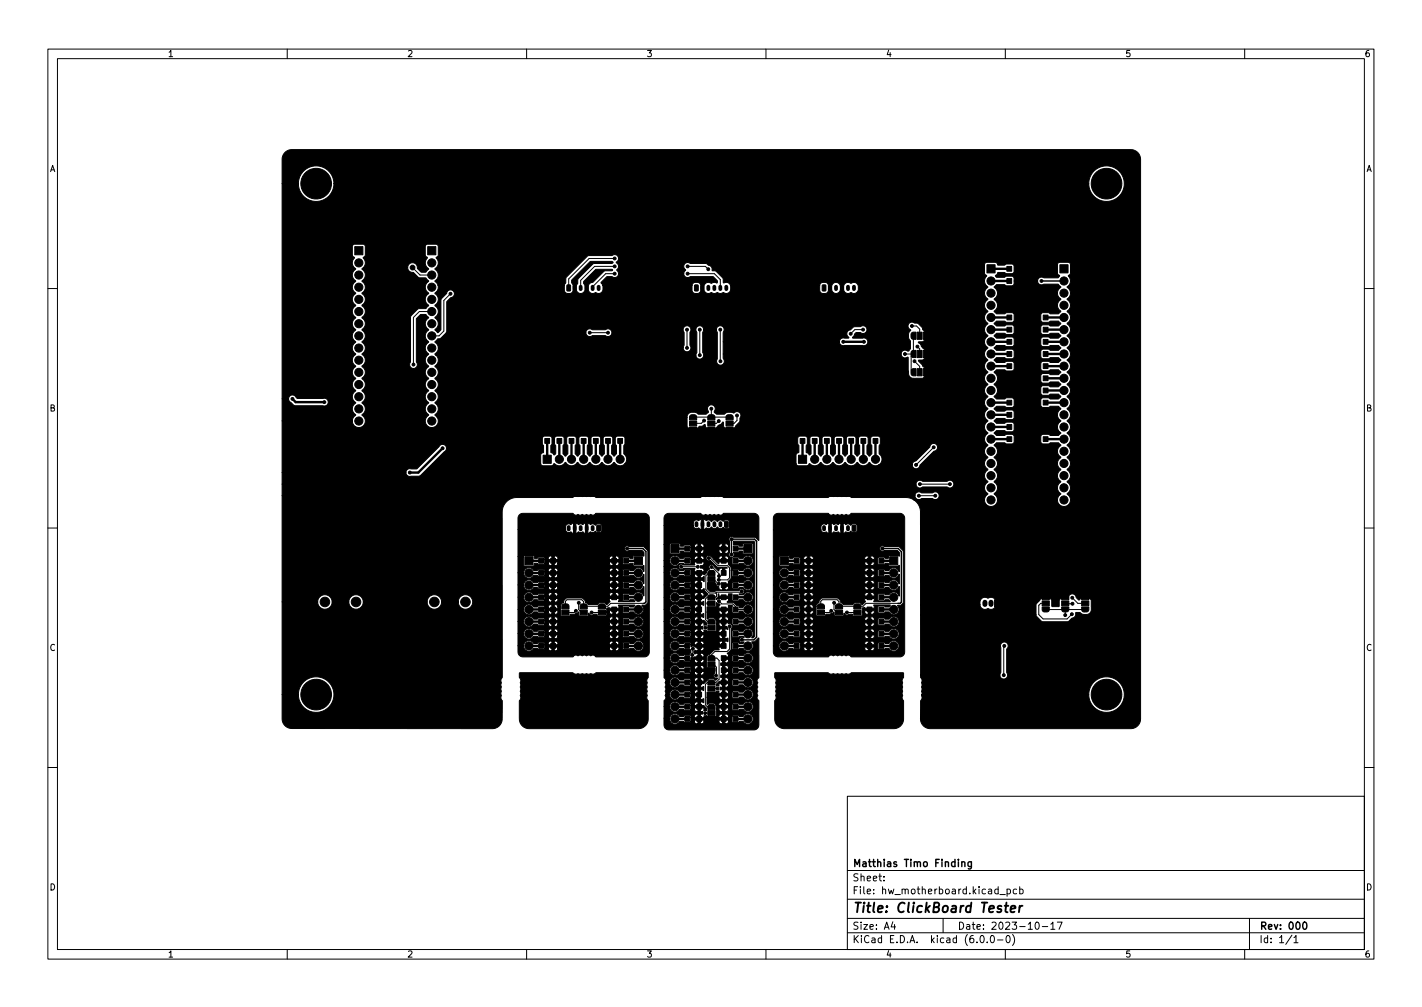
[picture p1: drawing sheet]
<svg xmlns="http://www.w3.org/2000/svg" width="297mm" height="210mm" viewBox="0 0 297 210" stroke-linecap="round" stroke-linejoin="round" font-family="sans-serif">
<defs><g id="words">
<text font-size="2.8" x="178" y="190.6">Title: ClickBoard Tester</text>
<g font-size="2.1">
<text x="178" y="184">Sheet:</text>
<text x="178" y="181">Matthias Timo Finding</text>
<text x="178" y="186.7">File: hw_motherboard.kicad_pcb</text>
<text x="178" y="196.9">KiCad E.D.A. kicad (6.0.0-0)</text>
<text x="178" y="194.1">Size: A4</text>
<text x="200" y="194.1">Date: 2023-10-17</text>
<text x="263" y="194.1">Rev: 000</text>
<text x="263" y="196.9">Id: 1/1</text>
</g>
<g font-size="1.8">
<text x="35" y="11.9">1</text>
<text x="85" y="11.9">2</text>
<text x="135" y="11.9">3</text>
<text x="185" y="11.9">4</text>
<text x="235" y="11.9">5</text>
<text x="285" y="11.9">6</text>
<text x="10.3" y="35.9">A</text>
<text x="285.3" y="35.9">A</text>
<text x="10.3" y="85.9">B</text>
<text x="285.3" y="85.9">B</text>
<text x="10.3" y="135.9">C</text>
<text x="285.3" y="135.9">C</text>
<text x="10.3" y="185.9">D</text>
<text x="285.3" y="185.9">D</text>
<text x="35" y="199.9">1</text>
<text x="85" y="199.9">2</text>
<text x="135" y="199.9">3</text>
<text x="185" y="199.9">4</text>
<text x="235" y="199.9">5</text>
<text x="285" y="199.9">6</text>
</g>
</g></defs>
<g fill="none" stroke="#000" stroke-width=".21">
<path d="M10 10.2h277v190.1h-277zM12 12.2h273v186.1h-273zM60 10.2v2M110 10.2v2M160 10.2v2M210 10.2v2M260 10.2v2M86.2 55.9l1.5 1.5h2.5M128.4 54h-5.3l-4.3 4.2v1.9M128.4 55.6h-4.2l-2.9 2.9v1.6M128.4 57.1h-1.9l-2.7 2.8M143.6 55.6h3.8l.5 .6"/>
<path d="M143.6 57.1h5.6l1.3 1.3v1.7M10 60.2h2M90.2 65h-2.6l-1.2 1.3v9.8M94.1 61.3l-1.4 1.4v6.4l-1 1h-1.5M123.2 69.5h3.8M143.5 68.8v3.8M146.2 68.8v5.4M150.5 68.8v6.6M180.3 68.8h-1.7l-.9 .9M189 73.9h1.8M190.5 68.1h1l.6 .6v1.4M190.8 70.1v3.8l-.5 .5v2.9l.5 .4"/>
<path d="M191 75.4l1.1 1.1v1.2M191.6 72.4l.5 .4v1.1M218.4 79h3.8M285 60.2h2M144.8 87.1h7.6M147.1 87.8l-.6 .6h-1.7M148.6 85.3v1.8M150.1 87.9l-.4 .5h-1.1M154 86.8v1l-.7 .6h-.9M191.4 97.1h.1M193.1 95.3h.1M195 93.4l-3.6 3.7"/>
<path d="M10 110.2h2M142.3 118.3h3.4M145.7 118.3h.1M148 116.5h.4l1.6 1.6h1.9l.5 .5v2.1l-.4 .4h-1.9M148.1 119.6l-.7 .6v2.9l.8 .7h1.3M148.6 118.4l1.6 1.4v.5M192.2 101.1h6.2M195.4 103.5h.1M195.4 103.5h-3.5M198.4 101.1h.1M285 110.2h2M120.3 127.5l-.3 .4h-1.9"/>
<path d="M120.9 125.9v1.4l.6 .6M123.6 127.9h.1M123.6 127.9h2.1M134.5 126h-6.9l-.6 .6h-5.1v-1l-.4-.4h-3.1l-.3 .3v1.1M134.5 126h.1M144.7 135.5l-.1 .1v1.2M147.3 131.1h1.3M147.9 126h.7M149 138.7l.7 .6-.1 1.8M149 120.9l1.1 1M149.5 123.8l.2 .2v.5l-.2 .2h-1.8l-.4 .4v4.3l.5 .4h.8M150.2 125.5l.6 .6h2.3l.6 .6v.5h2.5"/>
<path d="M152.4 130.8v4.7l-.5 .5h-2.6l-.7 .7v.7h1.1l.5 .5v3.9l-.7 .7h-1.8l-.4 .4v4.3l.5 .4h.8M155 123.4l-.3 .3h-5l-.2 .1M173.6 127.5l-.3 .4h-1.9M174.2 125.9v1.4l.6 .6M176.9 127.9h2.2M176.9 127.9h.1M179.1 126.6h.1M187.8 126h-6.9l-.6 .6h-5v-1l-.4-.4h-3.1l-.4 .3v1.1M209.8 134.9l-.1 .1v6M218.4 126h-1l-.4 .4v1.9l.9 .9h5l1-1M218.7 127.3h7.6M222.5 127.3v1.1"/>
<path d="M222.5 128.4h.1M222.5 126l1.5 .1M224 124.8l1.2 1.2h1.1M147.3 148.9h1.3M148.6 143.8h1.3M10 160.2h2M177 166.3h108v32h-108zM285 160.2h2M60 198.3v2M110 198.3v2M160 198.3v2M177 194.8h108"/>
<path d="M177 191.8h108M177 187.8h108M177 181.8h108M184.6 183.8v.1M184.6 183v.1M186.5 192.5l-.4 1h1M186.9 193v1M197 191.8v3M204.9 195.4l.2-.1a.8 .8 0 0 1 .5 .8 .8 .8 0 0 1-.5 .7 1 1 0 0 1-.2-1.4zM206.2 196.7v.1M207 195.5l.2-.2a.8 .8 0 0 1 .5 .8 .8 .8 0 0 1-.5 .7l-.2-.1-.1-.4zM208.4 196.3h1.1"/>
<path d="M208.9 186.8h1.1M210 198.3v2M210.4 195.4l.1-.1a.8 .8 0 0 1 .5 .8 .8 .8 0 0 1-.5 .7 1 1 0 0 1-.1-1.4zM210.4 185.7l.4-.1 .3 .3-.2 .7h-.5M210.4 185.6v1.5M211.5 195.1a1.72 1.72 0 0 1 0 2.3M212.4 185.7l-.5-.1-.3 .3 .2 .7h.6M213 185.7l.4-.1 .3 .3-.1 .7h-.6M213 185.1v1.5M216.4 192.7l.2-.2a.8 .8 0 0 1 .5 .8 .8 .8 0 0 1-.5 .7l-.2-.1-.2-.4zM217.7 193.5h1.2M219.5 193l.4-.5v1.5"/>
<path d="M219.5 194h.9M220.9 192.5h1l-.7 1.5M260 198.3v2M261 191.8v6.5M269.9 195.3l-1.3 1.9M270.3 195.8l.4-.5v1.5M270.3 196.8h.8"/>
</g>
<path d="M217.6 58.7h4.6M131 114.5h3.3l.6 .7v10.5l-.4 .3M152.8 112.6v3.2M152.8 115.8h.1M152.8 112.6h4.8l.4 .4v20l-.5 .6h-2.5M184.3 114.5h3.3l.7 .7v10.5l-.3 .3h-.4M200.9 179.9v1M202.9 179.9v1.2l-.3 .3h-.3M200.9 180.1l.2-.2 .4 .1 .1 .9M202.9 180l-.4-.1-.3 .3 .1 .7h.6M272.3 192.6l.2-.1a.8 .8 0 0 1 .5 .8 .8 .8 0 0 1-.5 .7 1 1 0 0 1-.2-1.4z" fill="none" stroke="#000" stroke-width=".3"/>
<path d="M209.9 189.1h.7M211.1 189.8l1-.2-.1-.4h-.7l-.2 1 .2 .3 .6-.1M213 189.1l-.2 1.4M213.6 189.1l-.4 .1-.2 .3" fill="none" stroke="#000" stroke-width=".4"/>
<g fill="#000" stroke="#000" stroke-width=".21">
<path d="M59.5 31.8a2.03 2.03 0 0 1 1.5-.6h175.2a2.03 2.03 0 0 1 2 2.1l.1 116.8a2.02 2.02 0 0 1-2.1 2h-41.9a2.02 2.02 0 0 1-2-2v-3.7l.3-.6v-.8h34.8a3.7 3.7 0 0 0 5.5 3.3 3.7 3.7 0 0 0 .3-6.3 3.7 3.7 0 0 0-5.8 2.6v.4h-34.8l-.1-2.4 .1-.5-.3-.7v-.4h16.6a.83 .83 0 0 0 1.1 .7 .83 .83 0 0 0 .3-1.3v-4.9a.82 .82 0 0 0 .1-1.1 .82 .82 0 0 0-1.1-.2 .82 .82 0 0 0-.2 1v5.2l-.2 .6h-16.6v-12.7h24.1l.2 .4 .9 .9 .4 .2h5l.3-.1 .7-.6a.84 .84 0 0 0 .8-1.1l.9-.1 .5 .3 .8 .1a1.01 1.01 0 0 0 1.1-1.1v-1.8l-.2-.3-.3-.1h-1.6l-.5 .3-1.1-1.2a.83 .83 0 0 0-1.1 .8l-1.5 .1-.3 .1-.3 1.6-1.3-.1-.1-1.2-.3-.4h-2l-1 1.2v2.1h-24.1v-2h12.4v.1a1.14 1.14 0 0 0 1.7 .7l.3 .1a1.02 1.02 0 0 0 1.2-.4l.1-.4v-.8a1.16 1.16 0 0 0-1.7-.7l-.8-.2-.5 .3-.3 .5v.8h-12.4v-19.4a3 3 0 0 0-1.4-2.5h14.7a1.39 1.39 0 0 0 2.2 1.1 1.39 1.39 0 0 0-.1-2.4 1.49 1.49 0 0 0 0-2.5 1.49 1.49 0 0 0 0-2.6l.4-.4a1.44 1.44 0 0 0-.4-2.1l.4-.5a1.44 1.44 0 0 0-.4-2l.5-.6h1.6l.4 .3h1.2l.3-.1 .1-.4v-1.1l-.2-.4h-1.3l-.5 .2h-1.6l-.5-.5 .5-.5h1.6l.4 .3h1.2l.4-.3v-1.4l-.2-.3-1.3-.1-.5 .3h-1.6l-.5-.5 .5-.5h1.6l.5 .2h1.1l.3-.1 .1-.3v-1.1l-.2-.4-1.3-.1-.5 .2h-1.6l-.5-.5 .5-.5h1.6l.5 .3 1.3-.1 .2-.3v-1.4l-.4-.2h-1.2l-.4 .2h-1.6l-.5-.5a1.49 1.49 0 0 0 0-2.5 1.49 1.49 0 0 0 0-2.6l.5-.5h1.6l.4 .3h1.2l.3-.2 .1-.3v-1.2l-.2-.3-1.3-.1-.5 .3h-1.6l-.5-.5 .5-.5h1.6l.4 .2h1.2l.4-.2v-1.4l-.2-.3-1.3-.1-.5 .2h-1.6l-.5-.5 .5-.5h1.6l.5 .3h1.1l.3-.2 .1-.3v-1.1l-.2-.4h-1.3l-.5 .2h-1.6l-.5-.5 .5-.5h1.6l.5 .2h1.3l.2-.4v-1.3l-.4-.3h-1.2l-.4 .3h-1.6l-.5-.5 .5-.6h1.6l.5 .3 1.3-.1 .2-.3v-1.2l-.4-.4h-1.2l-.4 .2h-1.6l-.5-.5a1.49 1.49 0 0 0 0-2.5 1.49 1.49 0 0 0 0-2.6l.5-.5h1.6l.4 .3h1.2l.4-.3v-.7h4.9l.2 .5 .5 .3 .7-.2h2.9l.6 .6a1.48 1.48 0 0 0 0 2.6 1.48 1.48 0 0 0 0 2.5l-.5 .5h-1.7l-.4-.2h-1.1l-.3 .1-.2 .3v1.2l.3 .3 1.3 .1 .4-.3h1.7l.5 .6-.5 .5h-1.7l-.4-.3h-1.1l-.5 .4v1.2l.3 .4h1.3l.4-.2h1.7l.5 .5-.5 .5h-1.7l-.4-.2h-1.1l-.5 .4v1.2l.3 .3 1.3 .1 .4-.3h1.7l.5 .5-.5 .5h-1.7l-.4-.2h-1.1l-.5 .4v1.2l.3 .4h1.3l.4-.2h1.7l.5 .5-.5 .5h-1.7l-.4-.3h-1.1l-.4 .3-.1 1.4 .3 .3 1.3 .1 .4-.3h1.7l.5 .5-.5 .5h-1.7l-.4-.2h-1.1l-.3 .1-.2 .3v1.1l.3 .4 1.3 .1 .4-.3h1.7l.5 .6-.5 .5h-1.7l-.4-.3-1.3 .1-.3 .3 .1 1.4 .4 .2h1.1l.4-.2h1.7l.5 .5-.5 .5h-1.7l-.4-.2h-1.3l-.3 .4v1.2l.5 .4h1.1l.4-.3h1.7l.5 .5-.1 .2a1.43 1.43 0 0 0 .1 2.4l-.1 .1a1.43 1.43 0 0 0 .1 2.4l-.5 .5h-1.7l-.4-.2h-1.1l-.3 .1-.2 .3v1.2l.3 .3 1.3 .1 .4-.3h1.7l.5 .6a1.45 1.45 0 0 0 0 2.5 1.48 1.48 0 0 0 0 2.5 1.48 1.48 0 0 0 0 2.6 1.48 1.48 0 0 0 0 2.5 1.4 1.4 0 0 0-.4 2.2 1.4 1.4 0 0 0 2.2-.1 1.4 1.4 0 0 0-.5-2.1 1.49 1.49 0 0 0 0-2.5 1.49 1.49 0 0 0 0-2.6l.4-.4a1.44 1.44 0 0 0-.4-2.1l.4-.5a1.44 1.44 0 0 0-.4-2 1.49 1.49 0 0 0 0-2.6 1.49 1.49 0 0 0 0-2.5 1.49 1.49 0 0 0 0-2.6 1.49 1.49 0 0 0 0-2.5 1.49 1.49 0 0 0 0-2.5 1.49 1.49 0 0 0 0-2.6l.4-.5a1.44 1.44 0 0 0-.4-2l.2-.3a1.44 1.44 0 0 0-.2-2.3l.2-.2a1.44 1.44 0 0 0-.2-2.3l.3-.3a1.44 1.44 0 0 0-.3-2.2 1.49 1.49 0 0 0 0-2.6 1.49 1.49 0 0 0 0-2.5 1.49 1.49 0 0 0 0-2.6l.3-.3a1.49 1.49 0 0 0 0-2.1l.4-.4v-2.1l-.4-.2h-1.8l-.4 .1-.1 .3v1.9l.5 .5-.3 .4-3.3-.1a.81 .81 0 0 0-1.1 .8h-4.9v-.8l-.4-.2h-1.2l-.4 .2h-1.7l-.2-.4 .3-.2 .2-.4h1.4l.5 .2h1.3l.2-.4v-1.1l-.1-.3-.3-.2h-1.2l-.4 .3h-1.3l-.3-.5-.3-.1h-1.9l-.3 .2v2.1l.4 .6a1.46 1.46 0 0 0 .3 2.2 1.48 1.48 0 0 0 0 2.6 1.48 1.48 0 0 0 0 2.5l-.1 .1a1.43 1.43 0 0 0 .1 2.5l-.1 .1a1.44 1.44 0 0 0 .1 2.4l-.1 .1a1.43 1.43 0 0 0 .1 2.4l-.1 .2a1.43 1.43 0 0 0 .1 2.4l-.1 .1a1.43 1.43 0 0 0 .1 2.4l-.1 .1a1.43 1.43 0 0 0 .1 2.5l-.1 .1a1.43 1.43 0 0 0 .1 2.4l-.1 .1a1.44 1.44 0 0 0 .1 2.4l-.1 .2a1.43 1.43 0 0 0 .1 2.4l-.1 .1a1.43 1.43 0 0 0 .1 2.4l-.1 .1a1.43 1.43 0 0 0 .1 2.5 1.49 1.49 0 0 0 0 2.5 1.48 1.48 0 0 0 0 2.5 1.48 1.48 0 0 0 0 2.6 1.48 1.48 0 0 0 0 2.5l-.6 .6-.2 .7h-14.7l-.7-.4-1-.1h-11.4a1.04 1.04 0 0 0-1.1-.2l-2.2-.1-.4 .1a.94 .94 0 0 0-1.2 .2h-21.8a1.04 1.04 0 0 0-1.1-.2l-2.2-.1-.4 .1a.94 .94 0 0 0-1.1 .2h-21.8a1.04 1.04 0 0 0-1.2-.2l-2.2-.1-.4 .1a.94 .94 0 0 0-1.1 .2h-11.7a3.1 3.1 0 0 0-3 3v34.5l-.3 .7 .1 .5-.1 3.1 .3 .7v3.7a2.02 2.02 0 0 1-2 2h-41.9a2.02 2.02 0 0 1-2.1-2v-5.1h3.4v.4a3.7 3.7 0 0 0 5.8 2.7 3.7 3.7 0 0 0-.3-6.4 3.7 3.7 0 0 0-5.5 3.3h-3.4v-19.3h7.5v.2a1.51 1.51 0 0 0 1.6 1.3 1.51 1.51 0 0 0 1.4-1.5h3.5v.2a1.51 1.51 0 0 0 1.6 1.3 1.51 1.51 0 0 0 1.4-1.5h13.3v.2a1.51 1.51 0 0 0 1.6 1.3 1.51 1.51 0 0 0 1.4-1.5h3.5v.2a1.51 1.51 0 0 0 2.4 1 1.51 1.51 0 0 0-.2-2.6 1.51 1.51 0 0 0-2.2 1.4h-3.5v-.2a1.51 1.51 0 0 0-1.2-1.3h-.3a1.51 1.51 0 0 0-1.5 1.5h-13.3v-.2a1.51 1.51 0 0 0-1.3-1.3h-.2a1.51 1.51 0 0 0-1.5 1.5h-3.5v-.2a1.51 1.51 0 0 0-1.3-1.3h-.2a1.51 1.51 0 0 0-1.5 1.5h-7.5v-22.2h132.2l.2 .5 .4 .3 .9-.2h2.2l.2 .1a.81 .81 0 0 0 1.1-.3 .81 .81 0 0 0-.2-1l-.5-.2-.6 .2h-2.3l-.2-.1a.81 .81 0 0 0-1.2 .7h-132.2v-2.4h132.4l.2 .5 .6 .3 .7-.2h5l.4 .2a.81 .81 0 0 0 1-1 .81 .81 0 0 0-1.3-.4l-5.3-.1a.81 .81 0 0 0-1.3 .7h-132.4v-2.4h25.9v.1a.82 .82 0 0 0 1.1 .6h1.8l2.6-2.6h22.6l.2 .3 .3 .2 1.9-.1 .4-.4a1.51 1.51 0 0 0 2.3-.2h.1a1.56 1.56 0 0 0 2 .5l.5-.5a1.56 1.56 0 0 0 2 .5l.5-.5a1.56 1.56 0 0 0 2.1 .5l.5-.5a1.56 1.56 0 0 0 2 .5l.5-.5a1.56 1.56 0 0 0 2 .5l.4-.3h35.7l.4 .4 1.8 .1 .6-.5a1.42 1.42 0 0 0 2.2-.2h.1a1.56 1.56 0 0 0 2 .5l.5-.5a1.56 1.56 0 0 0 2.1 .5l.5-.5a1.56 1.56 0 0 0 2 .5l.5-.5a1.56 1.56 0 0 0 2 .5l.6-.5a1.56 1.56 0 0 0 2 .5h6.9a.83 .83 0 0 0 .9 .8 .83 .83 0 0 0 .8-.8l2.9-2.9a.81 .81 0 0 0 .8-.8 .81 .81 0 0 0-.7-.8 .81 .81 0 0 0-1 .7l-2.9 2.9-.6 .4-.2 .5h-6.9a1.42 1.42 0 0 0 0-2.4v-1.6l.3-.4v-1.2l-.4-.4h-1.2l-.4 .2v1.3l.2 .5v1.6l-.5 .5-.5-.5v-1.6l.2-.4v-1.2l-.2-.4h-1.4l-.3 .2-.1 1.3 .3 .5v1.6l-.6 .5-.4-.5v-1.7l.2-.4v-1.1l-.1-.3-.4-.2h-1l-.5 .3v1.3l.2 .4v1.7l-.5 .5-.5-.5v-1.6l.3-.5-.1-1.3-.3-.2h-1.4l-.2 .4v1.2l.2 .4v1.6l-.5 .5-.5-.5v-1.6l.2-.5v-1.3l-.4-.2h-1.2l-.4 .4v1.2l.3 .4v1.6l-.6 .5-.5-.5v-1.6l.3-.5v-1.1l-.2-.3-.3-.1h-1.1l-.4 .2v1.3l.2 .5v1.6l-.3 .3-.7-.6v-1.3l.2-.5v-1.3l-.3-.2h-1.2l-.5 .4v1.2l.3 .4v1.3l-.6 .5v1.9h-35.7a1.43 1.43 0 0 0-.3-2.1v-1.6l.2-.4v-1.2l-.1-.3-.3-.1h-1.2l-.3 .2-.1 1.3 .3 .5v1.6l-.6 .5-.4-.5v-1.6l.2-.4v-1.2l-.4-.4h-1.2l-.4 .2v1.3l.2 .5v1.6l-.5 .5-.5-.5v-1.6l.3-.4v-1.2l-.4-.4h-1.3l-.3 .2v1.3l.2 .5v1.6l-.5 .5-.5-.5v-1.6l.2-.4v-1.2l-.2-.4h-1.4l-.3 .2-.1 1.3 .3 .5v1.6l-.6 .5-.5-.5v-1.6l.3-.5-.1-1.3-.4-.2h-1.1l-.3 .1-.1 .3v1.1l.2 .5v1.6l-.5 .5-.5-.5v-1.6l.2-.5v-1.1l-.1-.3-.3-.1h-1.1l-.4 .2-.1 1.3 .3 .5v1.6l-.3 .3-.7-.6v-1.3l.2-.5v-1.3l-.4-.2h-1.2l-.4 .4v1.2l.2 .4v1.3l-.6 .5v1.9h-22.6l2.5-2.5a.81 .81 0 0 0 .2-1.3 .81 .81 0 0 0-1.3 .2l-4.6 4.7h-1.3a.81 .81 0 0 0-1 .8h-25.9v-10.8h14.7a1.39 1.39 0 0 0 2.1 1.1 1.39 1.39 0 0 0-.1-2.4l.2-.2a1.44 1.44 0 0 0-.2-2.3 1.49 1.49 0 0 0 0-2.5 1.49 1.49 0 0 0 0-2.6 1.49 1.49 0 0 0 0-2.5l.2-.3a1.44 1.44 0 0 0-.2-2.3l.2-.2a1.44 1.44 0 0 0-.2-2.3l.2-.2a1.44 1.44 0 0 0-.2-2.3l.2-.3a1.44 1.44 0 0 0-.2-2.3 1.49 1.49 0 0 0 0-2.5 1.49 1.49 0 0 0 0-2.6 1.49 1.49 0 0 0 0-2.5l.2-.2a1.44 1.44 0 0 0-.2-2.3l.3-.3h9.3a1.07 1.07 0 0 0 1.2 1l1 1 1.6 .1 .5 .6v.2a1.39 1.39 0 0 0-.7 1.4l.3 .6 .4 .4a1.63 1.63 0 0 0-.5 1.9l.5 .7-.5 .6-1.7 .1-1.5 1.6v9.5a.82 .82 0 0 0 0 1.1 .82 .82 0 0 0 1.1 0 .82 .82 0 0 0 .1-1.1v-9l.9-.9h1.1l.5 .6a1.61 1.61 0 0 0-.5 1.9l.5 .7a1.45 1.45 0 0 0 0 2.5 1.49 1.49 0 0 0 0 2.5 1.49 1.49 0 0 0 0 2.6 1.48 1.48 0 0 0 0 2.5 1.49 1.49 0 0 0 0 2.6 1.49 1.49 0 0 0 0 2.5v.1a1.44 1.44 0 0 0 0 2.4 1.38 1.38 0 0 0-.6 1.9 1.38 1.38 0 0 0 2 .6 1.38 1.38 0 0 0 .4-2h52.2v1.9l.5 .4h1.6l.4-.4h.7l.5-.4 .2 .5 .3 .3h1.8l.7-.6 .4-.2 .4-.5 .1 .1v.8l.3 .3 1.9 .1 1.2-1.3 .1-.8a.85 .85 0 0 0-.1-1.2h-.1a.8 .8 0 0 0-1.1 .1l-1.2-.1-.8 .4h-1.6a.56 .56 0 0 1-.5-.4 .56 .56 0 0 1 .2-.6l-.1-.5-.5-.5a.84 .84 0 0 0-.9 .4 .84 .84 0 0 0 .1 1v.2l-.5 .4h-1.6l-.6-.4h-.8a1.02 1.02 0 0 0-1 1h-52.2l-.4-.4v-.2a1.43 1.43 0 0 0-.1-2.4 1.49 1.49 0 0 0 0-2.5 1.49 1.49 0 0 0 0-2.6 1.49 1.49 0 0 0 0-2.5l.3-.3a1.36 1.36 0 0 0-.1-2h54.4l.3 .6a.83 .83 0 0 0 1.1-.1 .83 .83 0 0 0 0-1.1v-4.2l.2-.6h2.6l.2 .6v5.5a.83 .83 0 0 0 0 1 .83 .83 0 0 0 .9 .3 .85 .85 0 0 0 .4-1.4v-.9h37.1a.9 .9 0 0 0 1.5 .7l.1 3.4a1.02 1.02 0 0 0 1.1 1h1.8l.4-.4-.1-1.9-1.2-1.4 .2-.1h.7l.3-.3 .1-1.8-.6-.8-.2-.4-.5-.4 .1-.1h.8l.3-.3 .1-1.8-.4-.5-.1-.4-.7-.8-1.2-.3a.85 .85 0 0 0-1 .6 .85 .85 0 0 0 .5 1l-.4 .9v.8l.4 .6-.1 1.7a.49 .49 0 0 1-.4 .4 .49 .49 0 0 1-.5-.2 .81 .81 0 0 0-1 .8h-37.1v-2.5h24.2l.2 .5 .5 .3h4.3a.81 .81 0 0 0 1-.8 .81 .81 0 0 0-1-.8l-2.2-.1 .7-1 .9-.1a.84 .84 0 0 0 .9 .2 .84 .84 0 0 0 .5-.8l-.2-.5-.6-.3-.6 .2h-1.3l-.8 .7a.86 .86 0 0 0-.7 .7 .86 .86 0 0 0 .4 .9l-1 .1a.81 .81 0 0 0-1 .8h-24.2v-2a.86 .86 0 0 0-.1-1.2h-.1a.81 .81 0 0 0-1.3 .6h-2.6l-.2-.5-.4-.3a.84 .84 0 0 0-.9 .4 .84 .84 0 0 0 .1 1v4.2l-.2 .6h-54.4l-.2-.3 .6-.5 .2-.8h51.1v.2a.83 .83 0 0 0 1.2 .5 .83 .83 0 0 0 .2-1.2v-2.8a.81 .81 0 0 0 0-1.1 .81 .81 0 0 0-1.1 0 .81 .81 0 0 0-.1 1.1v2.8l-.2 .5h-51.1l-.2-.6-.6-.6 .6-.6 .7-.2 1.1-1.1h29.2l.1 .5 .5 .3 .8-.2h2.7a.81 .81 0 0 0 .8 .1 .81 .81 0 0 0 .5-.7l-.2-.5-.4-.3-.8 .2h-2.6l-.6-.2a.81 .81 0 0 0-.8 .8h-29.2l.1-6.5 .8-.8a.83 .83 0 0 0 .8-.9 .83 .83 0 0 0-.8-.8 .83 .83 0 0 0-.8 .8l-1.2 1.3v6.3l-.7 .6-.5-.6 .2-.3a1.44 1.44 0 0 0-.3-2.3 1.49 1.49 0 0 0 0-2.5 1.49 1.49 0 0 0 0-2.6 1.52 1.52 0 0 0 .7-1.6h26.4v1.1l.1 .3 .5 .3h.6l.3-.2 .3-.4v-1.2l-.3-.5v-.5l3.9-3.9h4.5l.2 .1v.2l-.2 .1h-3.6l-.4 .2-3 3-.1 .9-.3 .7 .2 1.1 .6 .4 .6-.1 .2-.3 .2-1.1-.3-.6v-.4l2.5-2.5h3.6l-.2 .2-1.6 .1-2.5 2.4a.9 .9 0 0 0-.8 .8l.2 1.1 .4 .3 .4 .1a.81 .81 0 0 1 1 0l.6-.1 .3-.3 .2-.5-.1-.8h18.7v1.1l.4 .5h1l.4-.5-.1-1.3-.6-.4h-.7l-.4 .6h-18.7l-.4-.6 1.2-1.2h1.1a.84 .84 0 0 0 .9 .1 .84 .84 0 0 0 .5-.8h13.6l.2 .6 .6 .3 .6-.2h4.7l1 .9-.1 .4-.7-.1-.5 .2-.7-.2a.9 .9 0 0 0-.8 .8l.1 1.1 .5 .3 .4 .1a.81 .81 0 0 1 1 0h.2a.81 .81 0 0 1 1.1 0h.2a.81 .81 0 0 1 1 0l.6-.1 .3-.3 .1-.5v-.8h18.6l.1 1.3 .5 .4 1-.2 .2-.7h.7l.3 .6 .5 .3 .7-.3 .3-.6h.7l.3 .6 .8 .3a.72 .72 0 0 1 1 0l.5-.1 .5-.6v-.9l-.5-.6-.3-.1-.7 .2-.6-.2-.5 .1-.4 .4-.1 .9h-.7v-.6a.91 .91 0 0 0-1.3-.7l-.4 .4-.1 .9h-.7v-1l-.6-.4h-.8l-.4 .6h-18.6l-.3-.4-.3-.2-.9 .1-.2-1.1-1.4-1.4-.7-.1a.97 .97 0 0 0-.7-1.1l-.6-.4h-3.3l-.4-.2a.86 .86 0 0 0-.9 .6 .86 .86 0 0 0 .3 1l-.4 .7h-13.6l-.4-.7a.99 .99 0 0 0 .2-1.3l-.3-.3a.85 .85 0 0 0 .4-1.3 .85 .85 0 0 0-1.3-.1h-5l-4.4 4.4-.2 .3v.9l-.3 .6h-26.4l-.6-.8v-.2a1.43 1.43 0 0 0-.1-2.4 1.53 1.53 0 0 0 .3-2.4l.4-.5 .1-1.8-.2-.4-.3-.1h-1.9l-.3 .3-.1 2 .5 .4a1.6 1.6 0 0 0 .2 2.5l-.5 .6h-1l-.8-.8a1.01 1.01 0 0 0-1-1.1 1.01 1.01 0 0 0-1 1h-9.3l.1-.1a1.5 1.5 0 0 0-.1-2l.4-.5v-1.8l-.1-.4-.3-.1h-1.9l-.3 .3-.1 2 .4 .4a1.6 1.6 0 0 0 .3 2.5l-.1 .1a1.44 1.44 0 0 0 .1 2.4l-.1 .1a1.44 1.44 0 0 0 .1 2.4 1.49 1.49 0 0 0 0 2.6 1.49 1.49 0 0 0 0 2.5 1.49 1.49 0 0 0 0 2.6 1.48 1.48 0 0 0 0 2.5 1.49 1.49 0 0 0 0 2.5 1.49 1.49 0 0 0 0 2.6 1.48 1.48 0 0 0 0 2.5 1.49 1.49 0 0 0 0 2.6 1.49 1.49 0 0 0 0 2.5l-.1 .1a1.44 1.44 0 0 0 .1 2.4l-.5 .6-.2 .7h-14.7v-4.6h1.4l.2 .5 1.2 .9h5.7a.82 .82 0 0 0 1.2-.7 .82 .82 0 0 0-1.1-.8h-5.4l-.7-.7a.82 .82 0 0 0-1.1 .8h-1.4v-45h3.4v.4a3.7 3.7 0 0 0 3.9 3.4 3.7 3.7 0 0 0 3.6-3.8h157.6v.4a3.7 3.7 0 0 0 5.8 2.7 3.7 3.7 0 0 0-.3-6.3 3.7 3.7 0 0 0-5.5 3.2h-157.6l-.1-.3a3.7 3.7 0 0 0-3.9-3.4 3.7 3.7 0 0 0-3.5 3.7h-3.4v-5a2.04 2.04 0 0 1 .6-1.5zM74.1 51.5h1.7v1.7h-1.7zM89.3 51.5h1.7v1.7h-1.7zM118.5 59.5h.5l.2 .1v1l-.1 .2-.7-.2zM145.1 59.5h.6l.1 .1 .1 1-.2 .2-.6-.2zM171.8 59.5h.5l.2 .1v1l-.1 .2-.6-.2zM206.2 55.3h1.7v1.7h-1.7zM210.3 58.2h1v1h-1zM210.3 55.6h1v1h-1zM212.8 58.2h1v1h-1zM212.8 55.6h1v1h-1zM221.4 55.3h1.7v1.7h-1.7z"/>
<path d="M190.5 73.3l.8-.1v1.5h-.6l-.3-.3-.1-.7zM190.5 77.1l.8-.1v1.5h-.6l-.3-.3-.1-.7zM190.5 69.5l.8-.1v1.5l-.6-.1-.3-.2-.1-.8zM191.6 73.2h1v1.5h-1zM191.6 77h1v1.5h-1zM191.6 69.4h1v1.5h-1zM192.8 73.2h.7l.3 .2 .1 .9-.3 .3-.8 .1zM192.8 77h.7l.3 .2 .1 .9-.3 .3-.8 .1zM192.8 69.4h.7l.3 .2 .1 .9-.3 .3-.8 .1zM210.3 65.8h1v1h-1zM210.3 68.3h1v1h-1zM210.3 70.9h1v1h-1z"/>
<path d="M210.3 73.4h1v1h-1zM210.3 75.9h1v1h-1zM212.8 65.8h1v1h-1zM212.8 68.3h1v1h-1zM212.8 70.9h1v1h-1zM212.8 73.4h1v1h-1zM212.8 75.9h1v1h-1zM215.4 70.9h1v1h-1zM215.4 68.3h1v1h-1zM215.4 65.8h1v1h-1zM215.4 78.5h1v1h-1zM215.4 73.4h1v1h-1z"/>
<path d="M215.4 75.9h1v1h-1zM217.9 70.9h1v1h-1zM217.9 68.3h1v1h-1zM217.9 65.8h1v1h-1zM217.9 78.5h1v1h-1zM217.9 73.4h1v1h-1zM217.9 75.9h1v1h-1zM113.8 89.1h1v1h-1zM113.8 91.6h1v1h-1zM113.5 95h1.6v1.7h-1.6zM116.3 89.1h1v1h-1zM116.3 91.6h1v1h-1z"/>
<path d="M118.9 89.1h1v1h-1zM118.9 91.6h1v1h-1zM121.4 89.1h1v1h-1zM121.4 91.6h1v1h-1zM124 89.1h1v1h-1zM124 91.6h1v1h-1zM126.5 89.1h1v1h-1zM126.5 91.6h1v1h-1zM129 89.1h1v1h-1zM129 91.6h1v1h-1zM144.2 86.8l.3-.2 .8 .1 .2 .3v.6h-1.5zM144 87.9h1.5v1h-1.5z"/>
<path d="M144 89.1h1.5v.8l-.3 .3-.9-.1-.3-.3zM148 86.8l.3-.2 .8 .1 .2 .3v.6h-1.5zM147.8 87.9h1.5v1h-1.5zM147.8 89.1h1.5v.8l-.3 .3-.9-.1-.3-.3zM151.8 86.8l.4-.2 .7 .1 .2 .3 .1 .6h-1.6zM151.6 87.9h1.6v1h-1.6zM151.6 89.1h1.6l-.1 .8-.3 .3-.9-.1-.2-.3zM167.1 89.1h1v1h-1zM167.1 91.6h1v1h-1zM166.8 95h1.7v1.7h-1.7zM169.7 89.1h1v1h-1zM169.7 91.6h1v1h-1z"/>
<path d="M172.2 89.1h1v1h-1zM172.2 91.6h1v1h-1zM174.8 89.1h1v1h-1zM174.8 91.6h1v1h-1zM177.3 89h1v1h-1zM177.3 91.5h1v1h-1zM179.8 89.1h1v1h-1zM179.8 91.6h1v1h-1zM182.4 89.1h1v1h-1zM182.4 91.6h1v1h-1zM210.3 83.6h1v1h-1zM210.3 91.2h1v1h-1z"/>
<path d="M210.3 86.1h1v1h-1zM210.3 88.6h1v1h-1zM212.8 83.6h1v1h-1zM212.8 91.2h1v1h-1zM212.8 86.1h1v1h-1zM212.8 88.6h1v1h-1zM215.4 81h1v1h-1zM215.4 83.6h1v1h-1zM215.4 91.2h1v1h-1zM217.9 81h1v1h-1zM217.9 83.6h1v1h-1zM217.9 91.2h1v1h-1z"/>
<path d="M109.6 116.2h1.7v1.7h-1.7zM112.5 119.1h1v1h-1zM112.5 116.6h1v1h-1zM115 119.1h1v1h-1zM115 116.6h1v1h-1zM108.4 107.5l.9-.3h10.4a.82 .82 0 0 0 1.1 .2l.4 .2 .4-.2 .5 .2 .4-.2 .5 .2 .4-.2a.69 .69 0 0 0 1.1-.2h10.1a1.01 1.01 0 0 1 1 1v27.9a1.01 1.01 0 0 1-.6 1l-10.5 .1a.83 .83 0 0 0-1.2-.3l-.4-.1-.4 .1-.5-.1-.4 .1-.5-.1-.3 .1a.69 .69 0 0 0-1.1 .2l-10.5 .1a1.01 1.01 0 0 1-1-1.1v-1.3h1.2a1.13 1.13 0 0 0 .8 1.1 1.13 1.13 0 0 0 1.3-.5h.7l.3 .2h1.1l.2-.2h.7l.2 .3 .3 .2h1.1l.4-.5h10.8l.4 .5h1.1l.4-.3 .1-.5h-.8v.8h-.5v-.8h-.7v.3h-10.8v-.3h-.7v.8h-.5v-.8h-.8v.3h-.7v-.8h15.5v-.3h.7v1.1l.2 .2h1.1l.3-.2h.8a1.11 1.11 0 0 0 1.7 .3 1.11 1.11 0 0 0-.1-1.8 1.11 1.11 0 0 0-1.7 .5h-.7l-.3-.3h-1l-.3 .2h-.7l-.1-.3-.4-.1h-.3v.7h-.5v-.7l-.6 .1-.1 .6h-10.8v-.5l-.4-.2h-.3v.7h-.5v-.7l-.6 .1-.2 .6h-.7v-.3l-.2-.2h-1.1l-.3 .3h-.7a1.13 1.13 0 0 0-1.2-.6 1.13 1.13 0 0 0-.9 1h-1.2v-2.5h1.2v.2a1.13 1.13 0 0 0 .9 .9 1.13 1.13 0 0 0 1.2-.6h.7l.3 .3h1.1l.2-.2h.7l.2 .3 .3 .1h1.1l.4-.4h10.8l.4 .4h1.1l.4-.2 .1-.5h-.8v.7h-.5v-.7h-.7v.3h-10.8v-.3h-.7v.7h-.5v-.7h-.8v.3h-.7v-.8h15.5v-.3h.7v1.1l.2 .2h1.1l.3-.3 .8 .1a1.11 1.11 0 0 0 1.7 .2 1.11 1.11 0 0 0-.1-1.7 1.11 1.11 0 0 0-1.7 .4h-.7l-.3-.2h-1l-.3 .2h-.7l-.1-.3-.4-.2h-.3v.8h-.5v-.8l-.6 .2-.1 .6h-10.8v-.5l-.4-.3h-.3v.8h-.5v-.8l-.6 .2-.2 .6h-.7v-.4l-.2-.1h-1.1l-.3 .2h-.7a1.13 1.13 0 0 0-1.2-.6 1.13 1.13 0 0 0-.9 1.1h-1.2v-2.5h1.2v.2a1.13 1.13 0 0 0 .9 .9 1.13 1.13 0 0 0 1.2-.6h.7l.3 .2h1.1l.2-.2h.7l.2 .4 .3 .1h1.1l.4-.5h10.8l.4 .5h1.1l.4-.3 .1-.5h-.8v.8h-.5v-.8h-.7v.3h-10.8v-.3h-.7v.8h-.5v-.8h-.8v.3h-.7v-.8h15.5v-.2h.7v1l.2 .2h1.1l.3-.2h.8a1.11 1.11 0 0 0 1.7 .3 1.11 1.11 0 0 0-.1-1.7 1.11 1.11 0 0 0-1.7 .4h-.7l-.3-.3h-1l-.3 .3h-.7l-.1-.4-.4-.1h-.3v.7h-.5v-.7l-.6 .1-.1 .6h-10.8v-.5l-.4-.2h-.3v.7h-.5v-.7l-.6 .1-.2 .6h-.7v-.3l-.2-.2h-1.1l-.3 .3h-.7a1.13 1.13 0 0 0-1.2-.6 1.13 1.13 0 0 0-.9 1.1h-1.2v-2.6l1.2 .1a1.13 1.13 0 0 0 .9 1 1.13 1.13 0 0 0 1.2-.5h.7l.3 .2h1.1l.2-.2h.7l.4 .4 1.2 .1 .4-.3v-.5h-.7v.7h-.5v-.7h-.8v.3h-.7v-.8h2.7v-.4h.6v1.8l.2 .2h1.7l.1-.3 1-.1 .8-.4v.7l.2 .1h1.7l.2-.6 .4 .4 1.3-.2 .2 .4h1.6l.2-.1v-.7h.6l.1 .3 .3 .2 1.2-.1 .4-.3v-.4h-.7l-.1 .7h-.5v-.7h-.7v.3h-.6l.1-.9 2.5 .1-.1-.7h3.4l-.3 .4h-.7l-.3-.2h-1l-.3 .2v1.1l.2 .2h1.1l.3-.2h.8a1.13 1.13 0 0 0 1.7 .3 1.13 1.13 0 0 0 0-1.7l.7-.1 .5-.5v-10.7l-.9-1-3.1-.1a.56 .56 0 0 0-.8 .2 .56 .56 0 0 0 .1 .8 .56 .56 0 0 0 .8-.1h2.7l.4 .5v.7l-2.1-.1-.2 .6h-.6l-.3-.3h-1.1l-.2 .3 .1 1.2h1.2l.3-.2h.6l.2 .6h1.8l.3-.1-.1 1.2a1.13 1.13 0 0 0-1-.8 1.13 1.13 0 0 0-1.1 .6h-.7l-.3-.2h-1.1l-.2 .2v1.1l.3 .2h1l.3-.3 .8 .1a1.15 1.15 0 0 0 1.1 .5 1.15 1.15 0 0 0 1-.8v1.9l-.1 .1a1.12 1.12 0 0 0-1.3-.8l-.8 .6h-.7l-.3-.3h-1l-.2 .2-.1 1.1 .2 .2h1.1l.3-.2h.8a1.15 1.15 0 0 0 1.1 .6 1.15 1.15 0 0 0 1-.8v1.9h-.1a1.13 1.13 0 0 0-1-.8 1.13 1.13 0 0 0-1.1 .6h-.7l-.3-.2h-1.1l-.2 .2v1l.3 .3h1l.3-.3h.7l.3 .4h-3.4l.1-.6h-2l.1 .6-.6 .6-.8-.4-.8 .1-.4 .3h-1.9l-.6-.4-.1-.4-.6-.5h-3.1l-.7 .5-.1 .4-.4 .3-.2 .5h-.6l-.2-.3-.5-.1v.8h-.5v-.8l-.6 .2-.2 .6h-.7v-.4l-.2-.1h-1.1l-.3 .2h-.8a1.11 1.11 0 0 0-1.2-.5l-.5 .3-.3 .7h-1.2v-2.5h1.2a1.13 1.13 0 0 0 .8 1.1 1.13 1.13 0 0 0 1.3-.6h.7l.3 .3h1.1l.2-.2h.7l.4 .4h1.2l.4-.2v-.5h-.7v.7h-.5v-.7h-.8v.3h-.7v-.9h15.5l-.1-.4-.4-.3h-.3v.7h-.5v-.7l-.6 .1-.1 .6h-10.8v-.4l-.4-.3h-.3v.7h-.5v-.7l-.6 .1-.2 .6h-.7v-.3l-.2-.1h-1.1l-.3 .2h-.7a1.13 1.13 0 0 0-1.2-.6 1.13 1.13 0 0 0-.9 1.1h-1.2v-2.6l1.2 .1a1.13 1.13 0 0 0 .9 1.1 1.13 1.13 0 0 0 1.2-.6h.7l.3 .2h1.1l.2-.2h.7l.2 .3 .3 .2h1.1l.4-.5h10.8l.4 .5h1.1l.4-.2 .1-.3v-.3h-.7l-.1 .8h-.5v-.8h-.7v.3h-10.8v-.3h-.7v.8h-.5v-.8h-.8v.3h-.7v-.8h15.5l-.1-.5-.4-.2h-.3v.7h-.5v-.7l-.6 .1-.1 .6h-10.8v-.5l-.4-.2h-.3v.7h-.5v-.7l-.6 .1-.2 .6h-.7v-.3l-.2-.2h-1.1l-.3 .3h-.7a1.13 1.13 0 0 0-1.2-.6 1.13 1.13 0 0 0-.9 1h-1.2v-2.5h1.2a1.13 1.13 0 0 0 .8 1.1 1.13 1.13 0 0 0 1.3-.6h.7l.3 .3h1.1l.2-.2h.7l.2 .3 .3 .1h1.1l.4-.4h10.8l.4 .4h1.1l.4-.1 .1-.3v-.3h-.7l-.1 .7h-.5v-.7h-.7v.3h-10.8v-.3h-.7v.7h-.5v-.7h-.8v.3h-.7v-.8h15.5l-.1-.5-.4-.3h-.3v.8h-.5v-.8l-.6 .2-.1 .6h-10.8v-.5l-.4-.3h-.3v.8h-.5v-.8l-.6 .2-.2 .6h-.7v-.4l-.2-.1h-1.1l-.3 .2h-.7a1.13 1.13 0 0 0-1.2-.6 1.13 1.13 0 0 0-.9 1.1h-1.2v-3.4h1.2v1.8l.2 .2h1.8l.3-.6h.5l.3 .2h1.1l.2-.2h.7l.2 .4 .3 .1h1.1l.4-.5h10.8l.1 .4 .3 .1h1.2l.3-.3 .1-.5h-.8v.8h-.5v-.8h-.7v.3h-10.8v-.3h-.7v.8h-.5v-.8h-.8v.3h-.7v-.8h15.5l-.1-.5-.4-.2h-.3v.7h-.5v-.7l-.6 .1-.1 .6h-10.8v-.5l-.4-.2h-.3v.7h-.5v-.7l-.6 .1-.2 .6h-.7v-.3l-.2-.2h-1.1l-.3 .3h-.5l-.1-.5-.2-.1h-1.8l-.2 .2h-1.2v-5.6h9.9a.66 .66 0 0 0 .8 .6l.4-.2 .5 .4h.5l.5-.4 .5 .2 .5-.2 .5 .4h.5l.6-.4a.65 .65 0 0 0 .9-.1l.5 .3h.5l.4-.4-.1-1.3-.8-.1-.4 .3a.8 .8 0 0 0-1.1-.2l-.5-.3v2.2h-.5v-2.2l-.5 .3-.5-.1-.5 .1-.5-.3v2.2h-.5v-2.2l-.6 .3a.65 .65 0 0 0-1.1 .5v.6h-9.9v-2.4zM124.7 109.7l.5-.1 .2 .2v.9l-.1 .2-.6-.1zM127.8 116.6h1v1h-1zM130.3 116.6h1v1h-1zM132.5 116.2h1.7v1.7h-1.7zM140.1 113.7h1.7v1.7h-1.7zM143 116.6h1.1v1h-1.1z"/>
<path d="M143 119.1h1.1v1h-1.1zM143 114h1.1v1h-1.1zM139.1 107.4l.7-.2h6.5a.83 .83 0 0 0 1.2 .2l.4 .2 .4-.2 .5 .2 .4-.2 .5 .2 .3-.2a.69 .69 0 0 0 1.1-.2h6.4a1.01 1.01 0 0 1 1 1v4.6l-.8-.6-4.6-.1a.56 .56 0 0 0-.7 .1 .56 .56 0 0 0 0 .7v2.6a.61 .61 0 0 0 0 .6 .61 .61 0 0 0 .6 .3l-.1 1.2 .2 .2h1.1l.3-.2h.8a1.11 1.11 0 0 0 1.7 .3 1.11 1.11 0 0 0-.1-1.7 1.11 1.11 0 0 0-1.7 .4h-.7l-.2-.3h-1.2a.62 .62 0 0 0 .1-.9l1.9-.3v.4l.3 .2h1.7l.2-.3v-1.7l-.1-.2h-1.9l-.2 .5h-.6l-.2-.2h-1.1v-.8h4.2l.2 .2v19.7l-.3 .3h-.3a1.15 1.15 0 0 0-.1-1.8 1.15 1.15 0 0 0-1.7 .4h-.7l-.3-.2h-1.1l-.2 .2v1.1l.2 .2h1.1l.3-.3h.7l.2 .3h-.2a.56 .56 0 0 0-.7 .2 .56 .56 0 0 0 .1 .8 .56 .56 0 0 0 .8-.1l-.2 .4h-.7l-.3-.3h-1.1l-.2 .2v1.1l.2 .2h1.1l.3-.2h.8a1.13 1.13 0 0 0 1.6 .3 1.13 1.13 0 0 0 .1-1.7h.7l.8-.8v8.2l-.4 .7 .2 .5-.2 .4 .2 .5-.2 .3 .2 .5-.1 .6 .1 .3a.64 .64 0 0 0 .2 1v5.2a1.01 1.01 0 0 1-1 1h-17.8a1.03 1.03 0 0 1-1-1.2v-1.1h1.2a1.13 1.13 0 0 0 .8 1.1 1.13 1.13 0 0 0 1.3-.6h.7l.3 .3h1.1l.2-.2h.7l.2 .3 .3 .1h1.2l.4-.4h3.1l.4 .4h1.1l.4-.2 .1-.5h-.8v.7h-.5v-.7h-.7v.3h-3.1l-.1-.3h-.7v.7h-.5v-.7h-.7l-.1 .3h-.7v-.9l7.9 .1v-.3h.7v1l.2 .2 1.1 .1 .3-.3h.8a1.11 1.11 0 0 0 1.7 .3 1.11 1.11 0 0 0-.1-1.7 1.11 1.11 0 0 0-1.7 .4h-.7l-.3-.2h-1.1l-.2 .2h-.7l-.2-.4-.3-.1h-.3v.7h-.5v-.7l-.6 .1-.1 .6h-3.1v-.3l.5-.1 .2 .2h1.7l.1-.2v-1.3h.6l.1 .3 .3 .2h1.2l.4-.4v-.4h-.8v.8h-.5v-.8h-.7v.3h-.6v-.8h2.6v-.3h.7v1.1l.2 .2h1.1l.3-.2h.8a1.11 1.11 0 0 0 1.7 .3 1.11 1.11 0 0 0-.1-1.8 1.11 1.11 0 0 0-1.7 .5h-.7l-.3-.3h-1.1l-.2 .2h-.7l-.3-.4h-.5v.7h-.5v-.7h-.3l-.4 .2v.5h-.6l-.3-.3-.4-.2h-.7l-.4 .3-.1-1.5h2.5l.4 .4h1.1l.4-.2 .1-.5h-.8v.7h-.5v-.7h-.7v.3h-2.5v-1l1.7-.1 .2-.2h.5l.1 .5h2v-.3h.7v1.1l.2 .2h1.1l.3-.3 .8 .1a1.11 1.11 0 0 0 1.7 .2 1.11 1.11 0 0 0-.1-1.7 1.11 1.11 0 0 0-1.7 .4h-.7l-.3-.2h-1.1l-.2 .2h-.7l-.3-.4-.5-.1v.8h-.5v-.8l-.5 .1v-.6l1.5-.1 .2-.2 .1-.5h-.8v.8h-.5v-.8h-.7v.6l-.6-.2v-.3l.6-.5 2-.1v-.2h.7v1l.2 .2h1.1l.3-.2h.8a1.11 1.11 0 0 0 1.7 .3 1.11 1.11 0 0 0-.1-1.7 1.11 1.11 0 0 0-1.7 .4h-.7l-.3-.3h-1.1l-.2 .3h-.7l-.3-.5h-.5v.7h-.5v-.7h-.3l-.1-.5 1.5-.2 .2-.6h-.8v.7h-.5v-1.2h1.3v-.3h.7v1.1l.2 .2h1.1l.3-.2h.8a1.11 1.11 0 0 0 1.7 .2 1.11 1.11 0 0 0-.1-1.7 1.11 1.11 0 0 0-1.7 .4h-.7l-.3-.2h-1.1l-.2 .2h-.7l-.3-.4-.5-.1v.8h-.5v-.7l-.3-.1-.1-.4 1.5-.2 .2-.6h-.8v.7h-.5v-1.2h1.3v-.3h.7v1l.2 .2 1.1 .1 .3-.3h.8a1.11 1.11 0 0 0 1.7 .3 1.11 1.11 0 0 0-.1-1.7 1.11 1.11 0 0 0-1.7 .4h-.7l-.3-.2h-1.1l-.2 .2h-.7l-.3-.5 .8-.9v-4.2l.2-.4v-.4h1.3l.3-.2h.8a1.11 1.11 0 0 0 1.7 .3 1.11 1.11 0 0 0-.1-1.7 1.11 1.11 0 0 0-1.7 .4h-.7l-.3-.3h-1.1l-.2 .3v1.1l-.7-.2v-.2h-.8v.8h.4l.3 .6-.7-.1v2l.7-.1v.8l-.7-.1v1.2h-1.2v.6h-1l-1.5 1.3-.1 2.3 .2 .1 1.5 .1v1.1a.57 .57 0 0 0-.2 .7 .57 .57 0 0 0 .7 .3l-.3 .4-.5-.3-.9 .1-1.1 .9h-.7v.8l.7-.1v.7l-.7-.1v2l.7-.1v.8l-.7-.1v.7h.8l.5 .6v.4l-.1 .1h-.5l.1-.6h-.8v.8h.5l-.1 .5h-.4v.7h-.5v-.7l-.6 .1-.2 .6h-.7v-.3l-.2-.1h-1.1l-.3 .2h-.7a1.13 1.13 0 0 0-1.2-.6 1.13 1.13 0 0 0-.9 1.1h-1.2v-2.6h1.2v.2a1.13 1.13 0 0 0 .9 1 1.13 1.13 0 0 0 1.2-.6h.7l.3 .2h1.1l.2-.2h.7l.3 .4 .5 .1v-.8h-.7l-.1 .3h-.7v-.8h1.5v-.7l-.6 .1-.2 .6h-.7v-.3l-.2-.2h-1.1l-.3 .3-.8-.1a1.11 1.11 0 0 0-1.2-.5 1.11 1.11 0 0 0-.8 1h-1.2v-1.2l.4-.4-.2-.7 .1-.2h.9a1.13 1.13 0 0 0 .8 1.1 1.13 1.13 0 0 0 1.3-.6h.7l.3 .3h1.1l.2-.2h.7l.3 .4h.5v-.7h-.7l-.1 .3h-.7v-.8h1.5v-.8l-.6 .2-.2 .6h-.7v-.4l-.2-.1h-1.1l-.3 .2h-.7a1.13 1.13 0 0 0-1.2-.6 1.13 1.13 0 0 0-.9 1.1h-.9l-.1-.7 .2-.5-.2-.4 .2-.4-.2-.5h1a1.13 1.13 0 0 0 .8 1.1 1.13 1.13 0 0 0 1.3-.6h.7l.3 .2h1.1l.2-.2h.7l.3 .4 .5 .1v-.8h-.7l-.1 .3h-.7v-.8h2.8l-.1-.5-.4-.2h-.3v.7h-.5v-.7l-.6 .1-.2 .6h-.7v-.3l-.2-.2h-1.1l-.3 .3h-.7a1.13 1.13 0 0 0-1.2-.6 1.13 1.13 0 0 0-.9 1.1h-.9a.71 .71 0 0 0-.3-1v-1.6h1.2v.2a1.13 1.13 0 0 0 .9 .9 1.13 1.13 0 0 0 1.2-.5h.7l.3 .2h1.1l.2-.2h.7l.2 .3 .3 .2 1.2-.1 .4-.4-.1-.3h-.7v.7h-.5v-.7h-.7l-.1 .3h-.7v-.8h2.8l-.1-.5-.3-.3h-.4v.8h-.5v-.8l-.6 .2-.2 .6h-.7v-.4l-.2-.1h-1.1l-.3 .2h-.7a1.13 1.13 0 0 0-1.2-.5 1.13 1.13 0 0 0-.9 1h-1.2v-2.5h1.2v.2a1.13 1.13 0 0 0 .9 .9 1.13 1.13 0 0 0 1.2-.6h.7l.3 .3h1.1l.2-.2h.7l.4 .4h1.4l.2-.4v-.3h-.7v.7h-.5v-.7h-.7l-.1 .3h-.7v-.7l.7-.2 2.1 .1-.1-.5-.2-.2-.5-.1v.7h-.5v-.7l-.7 .2-.2-.3v-.3l.3-.2h1.6l.2-.2 .1-.5h-.8v.8h-.5v-.8h-.6l-.5-.2-.3 .1-.1-.4h6.6v-.7l-.6 .1-.1 .6h-3.1l-.1-.5-.4-.2h-.3v.7h-.5v-.7l-.6 .1-.2 .6h-.7v-.3l-.2-.2h-1.1l-.3 .3-.8-.1a1.12 1.12 0 0 0-1.7-.2 1.12 1.12 0 0 0 .1 1.7 1.12 1.12 0 0 0 1.7-.4h.7l.3 .2h1.1l.2 .2v.5l-.3 .3-1 .1-.3 .2h-.7a1.13 1.13 0 0 0-1.2-.6 1.13 1.13 0 0 0-.9 1.1h-1.2v-5.1h1.2v.2a1.13 1.13 0 0 0 .9 .9 1.13 1.13 0 0 0 1.2-.6h.7l.3 .3h1.1l.2-.2h.7l.2 .3 .3 .1h1.2l.4-.4h3.1l.2 .4h.5v-.7h-.7v.3h-3.1l-.1-.3h-.7v.7h-.5v-.7h-.7l-.1 .3h-.7v-.8h6.6v-.8l-.6 .2-.1 .6h-3.1v-.5h.5l.2 .2 1.7-.1 .1-1.4h.6l.2 .4 .5 .1v-.8h-.7v.3h-.6v-.8h2.6l-.1-.5-.4-.2h-.3v.7h-.5v-.7l-.6 .1-.1 .6h-.6l-.3-.4-.4-.1h-.7l-.5 .2v-1.4h2.5l.1 .3 .3 .2h1.2l.3-.3 .1-.5h-.8v.7h-.5v-.7h-.7v.3h-2.5v-1.1h1.8l.1-.2v-.7l.8 .4-.2 .4v.4h2v-.6h.8l-.1 1.4 .2 .2h1.2l.1-.4h.7a1.13 1.13 0 0 0 1.8 .6 1.13 1.13 0 0 0 0-1.9 1.13 1.13 0 0 0-1.8 .6h-.7v-.3l-.5-.1-.7-.7h-1.3l.3-.5v-.3l-2-.1-.5 .3-.1-.1 .4-.4 .1-.7 .1 .5h2v-.5h.7v1.2l.2 .2 1.1 .1 .3-.3h.7l.2 .2a1.11 1.11 0 0 0 1.7 0 1.11 1.11 0 0 0-.3-1.7 1.11 1.11 0 0 0-1.6 .5h-.7l-.1-.2h.4a.57 .57 0 0 0 .7-.5 .57 .57 0 0 0-.4-.6 .57 .57 0 0 0-.7 .4h-4.8l-.3 .2h-1l-.5-.6v-1.2h1.5l.4 .6 .4 .2 .1 .4 .4 .3h1.1l.3-.2 .2-.6h-.8v.8h-.5v-1.2l1.3-.1v-.3h.7v1.1l.2 .2h1.1l.3-.2h.8a1.11 1.11 0 0 0 1.7 .3 1.11 1.11 0 0 0-.1-1.8 1.11 1.11 0 0 0-1.7 .5h-.7l-.3-.3h-1.1l-.2 .2h-.7l-.1-.2 .6-.6v-1.7h.2v1.1l.2 .2h1.1l.3-.3 .8 .1a1.11 1.11 0 0 0 1.7 .2 1.11 1.11 0 0 0-.1-1.7 1.11 1.11 0 0 0-1.7 .4h-.7l-.3-.2h-1.1l-.4 .2v-.7l-.6-.5 .1-.6h-2l-.1 .4-.9-.9h3v-.3l-.3-.4h-.5v.7h-.5v-.7l-.6 .1-.1 .6h-1l-.8-.7a.56 .56 0 0 0-.7 0 .56 .56 0 0 0-.1 .7 .56 .56 0 0 0 .7 .2l1.5 1.4h2l.1 .2h-.5v1.3l-.5-.1v-1.2l-.5 .1-.3 .5-1.2-1.3a.56 .56 0 0 0-.6 .1 .56 .56 0 0 0-.2 .6l.1 .2-.4 .3-.2 .5-.5 .5-.1-.2h-.7v.7l.8-.2v1l-.4-.2h-.4v2h.4l.4-.3 .1 .4 .7 .7-.9 1h-.7v.7l.7-.1v.8l-.7-.1v1.9h.7v.7l-.7-.1v.7l.8 .1 .5 .5v.4l-.5 .1-.1-.6h-.7v.8h.5v.5h-.5v.8h-.5v-.8l-.6 .2-.2 .6h-.7v-.4l-.2-.1h-1.1l-.3 .2h-.8a1.11 1.11 0 0 0-1.2-.5 1.11 1.11 0 0 0-.8 1h-1.2v-2.5h1.2v.2a1.13 1.13 0 0 0 .9 .9 1.13 1.13 0 0 0 1.2-.6h.7l.3 .2h1.1l.2-.2h.7l.3 .4 .5 .1v-.8h-.7l-.1 .3h-.7v-.8h1.5v-.7l-.6 .1-.2 .6h-.7v-.3l-.2-.2h-1.1l-.3 .3h-.7a1.13 1.13 0 0 0-1.2-.6 1.13 1.13 0 0 0-.9 1.1h-1.2v-2.6l1.2 .1a1.13 1.13 0 0 0 .9 1 1.13 1.13 0 0 0 1.2-.5h.7l.3 .2h1.1l.2-.2h.7l.3 .4 .5 .1v-.8h-.7l-.1 .3h-.7v-.8h1.5v-.7l-.6 .1-.2 .6h-.7v-.4l-.2-.1h-1.1l-.3 .2h-.8a1.11 1.11 0 0 0-1.2-.5 1.11 1.11 0 0 0-.8 1h-1.2v-2.5h1.2a1.13 1.13 0 0 0 .8 1.1 1.13 1.13 0 0 0 1.3-.6h.7l.3 .3h1.1l.2-.2h.7l.3 .4h.5v-.7h-.7l-.1 .3h-.7v-.9l2.7 .1 .1-.3-.2-.4-.3-.1h-.3v.7h-.5v-.7l-.6 .1-.2 .6h-.7v-.3l-.2-.1h-1.1l-.3 .2-.8-.1a1.11 1.11 0 0 0-1.2-.5 1.11 1.11 0 0 0-.8 1.1h-1.2v-2.6h1.2a1.13 1.13 0 0 0 .8 1.1 1.13 1.13 0 0 0 1.3-.5h.7l.3 .2h1.1l.2-.2h.7l.3 .4 .5 .1v-.8h-.7l-.1 .3h-.7v-.8h1.5v-.7l-.6 .1-.2 .6h-.7v-.3l-.2-.2h-1.1l-.3 .3h-.7a1.13 1.13 0 0 0-1.2-.6 1.13 1.13 0 0 0-.9 1h-1.2v-2.5h1.2a1.13 1.13 0 0 0 .8 1.1 1.13 1.13 0 0 0 1.3-.6h.7l.3 .3h1.1l.2-.2h.7l.3 .4h.5v-.7h-.7l-.1 .3h-.7v-1.1l-.2-.2h-1.1l-.3 .2h-.7a1.13 1.13 0 0 0-1.2-.6 1.13 1.13 0 0 0-.9 1.1h-1.2v-1.3h3l.2 .4a.55 .55 0 0 0 .8 0h2.4v.7h1.9l-.1-.6-.6-.2v-.5l.6-.2 .2-.5-2-.1v.7l-2.4-.1a.56 .56 0 0 0-.6-.1 .56 .56 0 0 0-.4 .5h-3v-1.2h1.2v.2a1.13 1.13 0 0 0 .9 .9 1.13 1.13 0 0 0 1.2-.6h.7l.3 .2h1.1l.2-.1v-.9h2.8l-.1-.5-.4-.2h-.3v.7h-.5v-.7l-.6 .1-.2 .6h-.7v-.3l-.2-.2h-1.1l-.3 .3h-.7a1.13 1.13 0 0 0-1.2-.6 1.13 1.13 0 0 0-.9 1.1h-1.2v-3.4h1.2v1.7l.2 .3 1.8-.1 .3-.5h.5l.3 .2h1.1l.2-.2h.7l.2 .3 .3 .2 1.2-.1 .4-.4h3.1l.1 .3 .3 .2h1.2l.3-.3 .1-.5h-.8v.7h-.5v-.7h-.7v.3h-3.1l-.1-.3h-.7v.7h-.5v-.7h-.7l-.1 .3h-.7v-.8h7.9l-.1-.5-.3-.3h-.4v.8h-.5v-.8l-.6 .2-.1 .6h-3.1l-.1-.5-.4-.3-.3 .1v.7h-.5v-.8l-.6 .2-.2 .6h-.7v-.4l-.2-.1h-1.1l-.3 .2h-.5l-.1-.4-.2-.2h-1.8l-.2 .3h-1.2v-3.9h6.1v.1a.69 .69 0 0 0 1.2 .3l.5 .4h.5l.6-.4a.65 .65 0 0 0 1-.2 .73 .73 0 0 0 1.3 0 .67 .67 0 0 0 1.1 .1l.4 .3h.6l.4-.4-.1-1.3-.8-.1-.5 .3a.66 .66 0 0 0-1.1 0h-.1a.68 .68 0 0 0-1.2 0 .84 .84 0 0 0-1.1-.2l-.5-.4v2.3h-.5v-2.3l-.6 .4a.65 .65 0 0 0-1.1 .4v.7h-6.1v-1.8zM145.6 116.6h.9v1h-.9zM145.6 119.1h.9v1h-.9zM145.6 114h.9v1h-.9zM150.7 116.6h1v1h-1zM150.7 114h1v1h-1zM151.4 108.9l.5-.1 .2 .1v1l-.1 .2-.6-.1zM153.2 116.6h1v1h-1zM153.2 114h1v1h-1zM155.4 113.7h1.7v1.7h-1.7z"/>
<path d="M163 116.2h1.7v1.7h-1.7zM165.9 116.6h1v1h-1zM165.9 119.1h1v1h-1zM168.4 116.6h1v1h-1zM168.4 119.1h1v1h-1zM161.8 107.5l.8-.3h10.4a.82 .82 0 0 0 1.1 .2l.5 .2 .4-.2 .5 .2 .4-.2 .4 .2 .5-.2a.69 .69 0 0 0 1-.2h10.2a1.01 1.01 0 0 1 1 1v27.9a1.01 1.01 0 0 1-.7 1l-10.5 .1a.83 .83 0 0 0-1.1-.3l-.4-.1-.5 .1-.4-.1-.4 .1-.5-.1-.4 .1a.69 .69 0 0 0-1 .2l-10.6 .1a1.01 1.01 0 0 1-1-1.1v-1.3h1.2a1.13 1.13 0 0 0 .9 1.1 1.13 1.13 0 0 0 1.3-.5h.7l.3 .2h1l.2-.2h.8l.1 .3 .3 .2h1.2l.4-.5h10.7l.4 .5h1.2l.4-.3v-.5h-.7v.8h-.5v-.8h-.8v.3h-10.7v-.3h-.7l-.1 .8h-.5v-.8h-.7v.3h-.8v-.8h15.5v-.3h.8v1.1l.1 .2h1.2l.2-.2h.8a1.11 1.11 0 0 0 1.7 .3 1.11 1.11 0 0 0-.1-1.8 1.11 1.11 0 0 0-1.6 .5h-.8l-.2-.3h-1.1l-.2 .2h-.8l-.1-.3-.3-.1h-.3v.7h-.5v-.7l-.6 .1-.2 .6h-10.7l-.1-.5-.4-.2h-.3v.7h-.5v-.7l-.6 .1-.1 .6h-.8v-.3l-.2-.2h-1l-.3 .3h-.7a1.13 1.13 0 0 0-1.3-.6 1.13 1.13 0 0 0-.9 1h-1.2v-2.5h1.2v.2a1.13 1.13 0 0 0 1 .9 1.13 1.13 0 0 0 1.2-.6h.7l.3 .3h1l.2-.2h.8l.1 .3 .3 .1h1.2l.4-.4h10.7l.4 .4h1.2l.4-.2v-.5h-.7v.7h-.5v-.7h-.8v.3h-10.7v-.3h-.7l-.1 .7h-.5v-.7h-.7v.3h-.8v-.8h15.5v-.3h.8v1.1l.1 .2h1.2l.2-.3 .8 .1a1.11 1.11 0 0 0 1.7 .2 1.11 1.11 0 0 0-.1-1.7 1.11 1.11 0 0 0-1.6 .4h-.8l-.2-.2h-1.1l-.2 .2h-.8l-.1-.3-.3-.2h-.3v.8h-.5v-.8l-.6 .2-.2 .6h-10.7l-.1-.5-.4-.3h-.3v.8h-.5v-.8l-.6 .2-.1 .6h-.8v-.4l-.2-.1h-1l-.3 .2h-.7a1.13 1.13 0 0 0-1.3-.6 1.13 1.13 0 0 0-.9 1.1h-1.2v-2.5h1.2v.2a1.13 1.13 0 0 0 1 .9 1.13 1.13 0 0 0 1.2-.6h.7l.3 .2h1l.2-.2h.8l.1 .3 .3 .2h1.2l.4-.5h10.7l.4 .5h1.2l.4-.3v-.5h-.7v.8h-.5v-.8h-.8v.3h-10.7v-.3h-.7l-.1 .8h-.5v-.8h-.7v.3h-.8v-.8h15.5v-.2h.8v1l.1 .2h1.2l.2-.2h.8a1.11 1.11 0 0 0 1.7 .3 1.11 1.11 0 0 0-.1-1.7 1.11 1.11 0 0 0-1.6 .4h-.8l-.2-.3h-1.1l-.2 .3h-.8l-.1-.4-.3-.1h-.3v.7h-.5v-.7l-.6 .1-.2 .6h-10.7l-.1-.5-.4-.2h-.3v.7h-.5v-.7l-.6 .1-.1 .6h-.8v-.3l-.2-.2h-1l-.3 .3h-.7a1.13 1.13 0 0 0-1.3-.6 1.13 1.13 0 0 0-.9 1.1h-1.2v-2.6l1.2 .1a1.13 1.13 0 0 0 .9 1 1.13 1.13 0 0 0 1.3-.5h.7l.3 .2h1l.2-.2h.8l.4 .4 1.2 .1 .3-.3 .1-.5h-.8v.7h-.5v-.7h-.7v.3h-.8v-.8h2.8v-.4h.6v1.8l.1 .2h1.7l.2-.3 .9-.1 .8-.4 .1 .7 .2 .1h1.6l.2-.6 .5 .4 1.2-.2 .2 .4h1.7l.2-.1v-.7h.5l.2 .3 .3 .2 1.1-.1 .4-.3v-.4h-.7v.7h-.5v-.7h-.8v.3h-.5l.1-.9 .4-.1v.2h2v-.7h3.3l-.2 .4h-.8l-.2-.2h-1.1l-.2 .2v1.1l.1 .2h1.2l.2-.2h.8a1.13 1.13 0 0 0 1.7 .3 1.13 1.13 0 0 0 .1-1.7l.7-.1 .5-.5v-10.7l-1-1-3.1-.1a.56 .56 0 0 0-.7 .2 .56 .56 0 0 0 .1 .8 .56 .56 0 0 0 .7-.1h2.7l.5 .5v.7l-2.2-.1-.2 .6h-.6l-.2-.3h-1.2l-.1 .3v1.2h1.3l.2-.2h.6l.1 .4 .2 .2h1.8l.2-.2v1.4a1.13 1.13 0 0 0-1-.9 1.13 1.13 0 0 0-1.1 .6h-.8l-.2-.2h-1.2l-.1 .2v1.1l.2 .2h1.1l.2-.3 .8 .1a1.15 1.15 0 0 0 1.2 .5 1.15 1.15 0 0 0 .9-.8l.1 2h-.1a1.11 1.11 0 0 0-.9-.8 1.11 1.11 0 0 0-1.1 .5l-.9 .1-.2-.3h-1.1l-.2 .2v1.1l.1 .2h1.2l.2-.2h.8a1.16 1.16 0 0 0 1.2 .6 1.16 1.16 0 0 0 .9-.9l.1 2h-.1a1.13 1.13 0 0 0-1-.8 1.13 1.13 0 0 0-1.1 .6h-.8l-.2-.2h-1.2l-.1 .2v1l.2 .3h1.1l.2-.3h.8l.2 .4h-3.3v-.6h-2l.2 .6-.7 .7-.8-.5-.7 .1-.5 .4h-1.9l-.6-.5-.1-.4-.6-.5h-3.1l-.7 .5v.4l-.5 .3-.1 .5h-.6l-.3-.3-.5-.1v.8h-.5v-.8l-.6 .2-.1 .6h-.8v-.4l-.2-.1h-1l-.3 .2h-.8a1.11 1.11 0 0 0-1.3-.5 1.11 1.11 0 0 0-.8 1h-1.2v-2.5h1.2a1.13 1.13 0 0 0 .9 1.1 1.13 1.13 0 0 0 1.3-.6h.7l.3 .3h1l.2-.2h.8l.4 .4h1.1l.4-.2 .1-.5h-.8v.7h-.5v-.7h-.7v.3h-.8v-.9h15.5v-.4l-.4-.3h-.3v.7h-.5v-.7l-.6 .1-.2 .6h-10.7l-.1-.4-.4-.3h-.3v.7h-.5v-.7l-.6 .1-.1 .6h-.8v-.3l-.2-.1h-1l-.3 .2h-.7a1.13 1.13 0 0 0-1.3-.6 1.13 1.13 0 0 0-.9 1.1h-1.2v-2.6l1.2 .1a1.13 1.13 0 0 0 .9 1.1 1.13 1.13 0 0 0 1.3-.6h.7l.3 .2h1l.2-.2h.8l.1 .3 .3 .2h1.2l.4-.5h10.7l.4 .5h1.2l.3-.2 .1-.3v-.3h-.7v.8h-.5v-.8h-.8v.3h-10.7v-.3h-.7l-.1 .8h-.5v-.8h-.7v.3h-.8v-.8h15.5v-.5l-.4-.2h-.3v.7h-.5v-.7l-.6 .1-.2 .6h-10.7l-.1-.5-.4-.2h-.3v.7h-.5v-.7l-.6 .1-.1 .6h-.8v-.3l-.2-.2h-1l-.3 .3h-.7a1.13 1.13 0 0 0-1.3-.6 1.13 1.13 0 0 0-.9 1h-1.2v-2.5h1.2a1.13 1.13 0 0 0 .9 1.1 1.13 1.13 0 0 0 1.3-.6h.7l.3 .3h1l.2-.2h.8l.1 .3 .3 .1h1.2l.4-.4h10.7l.4 .4h1.2l.3-.1 .1-.3v-.3h-.7v.7h-.5v-.7h-.8v.3h-10.7v-.3h-.7l-.1 .7h-.5v-.7h-.7v.3h-.8v-.8h15.5v-.5l-.4-.3h-.3v.8h-.5v-.8l-.6 .2-.2 .6h-10.7l-.1-.5-.4-.3h-.3v.8h-.5v-.8l-.6 .2-.1 .6h-.8v-.4l-.2-.1h-1l-.3 .2h-.7a1.13 1.13 0 0 0-1.3-.6 1.13 1.13 0 0 0-.9 1.1h-1.2v-3.4h1.2v1.8l.3 .2h1.8l.2-.6h.6l.3 .2h1l.2-.2h.8l.1 .3 .3 .2h1.2l.4-.5h10.7l.2 .4 .3 .1h1.1l.4-.3v-.5h-.7v.8h-.5v-.8h-.8v.3h-10.7v-.3h-.7l-.1 .8h-.5v-.8h-.7v.3h-.8v-.8h15.5v-.5l-.4-.2h-.3v.7h-.5v-.7l-.6 .1-.2 .6h-10.7l-.1-.5-.4-.2h-.3v.7h-.5v-.7l-.6 .1-.1 .6h-.8v-.3l-.2-.2h-1l-.3 .3h-.6l-.1-.5-.2-.1h-1.7l-.3 .2h-1.2v-5.6h10a.66 .66 0 0 0 .8 .6l.3-.2 .5 .4h.5l.6-.4 .4 .2 .5-.2 .5 .4h.5l.6-.4a.65 .65 0 0 0 1-.1l.4 .3h.6l.3-.4-.1-1.3-.8-.1-.4 .3a.8 .8 0 0 0-1.1-.2l-.5-.3v2.2h-.5v-2.2l-.5 .3-.4-.1-.5 .1-.6-.3v2.2h-.5v-2.2l-.6 .3a.65 .65 0 0 0-1 .5v.6h-10v-2.4zM178 109.7l.6-.1 .2 .2v.9l-.1 .2-.7-.1zM181.1 116.6h1v1h-1zM183.6 116.6h1v1h-1zM185.8 116.2h1.7v1.7h-1.7zM112.5 124.2h1v1h-1zM112.5 134.4h1v1h-1z"/>
<path d="M112.5 126.7h1v1h-1zM112.5 129.3h1v1h-1zM112.5 131.8h1v1h-1zM112.5 121.7h1v1h-1zM115 124.2h1v1h-1zM115 134.4h1v1h-1zM115 126.7h1v1h-1zM115 129.3h1v1h-1zM115 131.8h1v1h-1zM115 121.7h1v1h-1zM117.5 126.3l.4-.2 .7 .1 .3 .3v.6h-1.5zM117.4 127.4h1.5v1h-1.5z"/>
<path d="M117.4 128.6h1.5l-.1 .8-.3 .3-.9-.1-.2-.4zM121.3 126.3l.4-.2 .7 .1 .3 .3v.6h-1.5zM121.2 127.4h1.5v1h-1.5zM121.2 128.6h1.5l-.1 .8-.3 .3-.9-.1-.2-.4zM125.1 126.3l.4-.2 .8 .1 .2 .3v.6h-1.5zM125 127.4h1.5v1h-1.5zM125 128.6h1.5l-.1 .8-.3 .3-.9-.1-.2-.4zM127.8 124.2h1v1h-1zM127.8 119.1h1v1h-1zM127.8 134.4h1v1h-1zM127.8 131.8h1v1h-1zM127.8 121.7h1v1h-1z"/>
<path d="M127.8 126.7h1v1h-1zM127.8 129.3h1v1h-1zM130.3 124.2h1v1h-1zM130.3 119.1h1v1h-1zM130.3 134.4h1v1h-1zM130.3 131.8h1v1h-1zM130.3 121.7h1v1h-1zM130.3 126.7h1v1h-1zM130.3 129.3h1v1h-1zM143 124.2h1.1v1h-1.1zM143 136.9h1.1v1h-1.1zM143 134.4h1.1v1h-1.1z"/>
<path d="M143 126.7h1.1v1h-1.1zM143 129.3h1.1v1h-1.1zM143 131.8h1.1v1h-1.1zM143 121.7h1.1v1h-1.1zM143 139.4h1.1v1h-1.1zM145.6 124.2h.9v1h-.9zM145.6 136.9h.9v1h-.9zM145.6 134.4h.9v1h-.9zM145.6 126.7h.9v1h-.9zM145.6 129.3h.9v1h-.9zM145.6 131.8h.9v1h-.9zM145.6 121.7h.9v1h-.9z"/>
<path d="M145.6 139.4h.9v1h-.9zM148 137l.4-.1 .7 .1 .3 .3v.6h-1.5zM147.9 138.2h1.5v1h-1.5zM148 119.3l.4-.2 .7 .1 .3 .3v.6h-1.5zM147.9 120.4h1.5v1h-1.5zM148 124.3l.4-.1 .7 .1 .3 .3v.6h-1.5zM147.9 125.5h1.5v1h-1.5zM148 129.4l.4-.1h.7l.3 .4v.6h-1.5zM147.9 130.6h1.5v1h-1.5zM147.9 139.4h1.5l-.1 .8-.3 .3-.9-.1-.2-.4zM147.9 121.6h1.5l-.1 .8-.3 .3-.9-.1-.2-.3zM147.9 126.7h1.5l-.1 .8-.3 .3-.9-.1-.2-.4z"/>
<path d="M147.9 131.8h1.5l-.1 .8-.3 .2h-.9l-.2-.4zM150.7 124.2h1v1h-1zM150.7 119.1h1v1h-1zM150.7 134.4h1v1h-1zM150.7 121.7h1v1h-1zM150.7 126.7h1v1h-1zM150.7 129.3h1v1h-1zM150.7 131.8h1v1h-1zM150.7 136.9h1v1h-1zM153.2 124.2h1v1h-1zM153.2 119.1h1v1h-1zM153.2 134.4h1v1h-1z"/>
<path d="M153.2 121.7h1v1h-1zM153.2 126.7h1v1h-1zM153.2 129.3h1v1h-1zM153.2 131.8h1v1h-1zM153.2 136.9h1v1h-1zM165.9 124.2h1v1h-1zM165.9 131.8h1v1h-1zM165.9 121.7h1v1h-1zM165.9 134.4h1v1h-1zM165.9 129.3h1v1h-1zM165.9 126.7h1v1h-1zM168.4 124.2h1v1h-1z"/>
<path d="M168.4 131.8h1v1h-1zM168.4 121.7h1v1h-1zM168.4 134.4h1v1h-1zM168.4 129.3h1v1h-1zM168.4 126.7h1v1h-1zM170.9 126.3l.3-.2 .8 .1 .2 .3v.6h-1.5zM170.7 127.4h1.5v1h-1.5zM170.7 128.6h1.5v.8l-.3 .3-1-.1-.2-.4zM174.6 126.3l.4-.2 .8 .1 .2 .3v.6h-1.5zM174.5 127.4h1.5v1h-1.5zM174.5 128.6h1.5v.8l-.3 .3-1-.1-.2-.4zM178.5 126.3l.3-.2 .8 .1 .2 .3v.6h-1.5z"/>
<path d="M178.3 127.4h1.5v1h-1.5zM178.3 128.6h1.5v.8l-.3 .3-.9-.1-.3-.4zM181.1 124.2h1v1h-1zM181.1 121.7h1v1h-1zM181.1 134.4h1v1h-1zM181.1 131.8h1v1h-1zM181.1 126.7h1v1h-1zM181.1 119.1h1v1h-1zM181.1 129.3h1v1h-1zM183.6 124.2h1v1h-1zM183.6 121.7h1v1h-1zM183.6 134.4h1v1h-1z"/>
<path d="M183.6 131.8h1v1h-1zM183.6 126.7h1v1h-1zM183.6 119.1h1v1h-1zM183.6 129.3h1v1h-1zM207.8 125.2h1v1.5h-1zM217.8 124.3l.4-.1 .8 .1 .2 .3v.6h-1.5zM217.7 126.7h1.5l-.1 .8-.3 .3-.9-.1-.2-.4zM217.7 125.5h1.5v1h-1.5zM221.9 124.3l.4-.1 .7 .1 .3 .3v.6h-1.5zM221.8 126.7h1.5l-.1 .8-.3 .3-.9-.1-.2-.4zM221.8 125.5h1.5v1h-1.5zM226.1 124.3l.3-.1 .8 .1 .2 .3v.6h-1.5z"/>
<path d="M225.9 126.7h1.5v.8l-.3 .3-.9-.1-.3-.4zM225.9 125.5h1.5v1h-1.5zM108.5 140.5h11.1a1.15 1.15 0 0 0 1.2 .2h2.5a1 1 0 0 0 1.2-.2h10.8l.1 .1v.8a1.1 1.1 0 0 0-.2 1.2l-.1 3.1 .3 .7v3.7a2.03 2.03 0 0 1-2.1 2h-22.7a2.03 2.03 0 0 1-2.1-2v-3.7a.91 .91 0 0 0 .2-1.1l.1-3.2-.3-.7zM143 149.6h1.1v1h-1.1zM143 144.5h1.1v1h-1.1zM143 147.1h1.1v1h-1.1zM143 142h1.1v1h-1.1zM145.6 149.6h.9v1h-.9zM145.6 144.5h.9v1h-.9zM145.6 147.1h.9v1h-.9zM145.6 142h.9v1h-.9zM148 147.2l.4-.1 .7 .1 .3 .3v.6h-1.5z"/>
<path d="M147.9 148.4h1.5v1h-1.5zM148 142.2l.4-.2 .7 .1 .3 .3v.6h-1.5zM147.9 143.3h1.5v1h-1.5zM147.9 149.6h1.5l-.1 .8-.3 .2h-.9l-.2-.4zM147.9 144.5h1.5l-.1 .8-.3 .3-.9-.1-.2-.3zM150.7 147.1h1v1h-1zM150.7 149.6h1v1h-1zM150.7 139.4h1v1h-1zM150.7 144.5h1v1h-1zM150.7 142h1v1h-1zM153.2 147.1h1v1h-1zM153.2 149.6h1v1h-1z"/>
<path d="M153.2 139.4h1v1h-1zM153.2 144.5h1v1h-1zM153.2 142h1v1h-1zM161.8 140.5h11.1a1.15 1.15 0 0 0 1.3 .2h2.5a1 1 0 0 0 1.2-.2h10.7l.1 .1v.8a1.1 1.1 0 0 0-.2 1.2l-.1 3.1 .3 .7v3.7a2.03 2.03 0 0 1-2 2h-22.8a2.03 2.03 0 0 1-2.1-2v-3.7a.91 .91 0 0 0 .2-1.1l.1-3.2-.3-.7z"/>
<circle cx="63.6" cy="38.3" r=".4"/>
<circle cx="64.3" cy="36.7" r=".4"/>
<circle cx="66" cy="35.9" r=".4"/>
<circle cx="66" cy="38.3" r="3.2"/>
<circle cx="67.7" cy="36.7" r=".4"/>
<circle cx="68.4" cy="38.3" r=".4"/>
<circle cx="228.7" cy="38.3" r=".4"/>
<circle cx="229.4" cy="36.7" r=".4"/>
<circle cx="231.1" cy="35.9" r=".4"/>
<circle cx="231.1" cy="38.3" r="3.2"/>
<circle cx="232.8" cy="36.7" r=".4"/>
<circle cx="233.5" cy="38.3" r=".4"/>
<circle cx="64.3" cy="40" r=".4"/>
<circle cx="66" cy="40.7" r=".4"/>
<circle cx="67.7" cy="40" r=".4"/>
<circle cx="67.8" cy="60" r=".3"/>
<circle cx="69" cy="58.8" r=".3"/>
<circle cx="75" cy="60" r=".85"/>
<circle cx="75" cy="57.4" r=".85"/>
<circle cx="75" cy="54.9" r=".85"/>
<circle cx="86.2" cy="55.9" r=".5"/>
<circle cx="90.2" cy="54.9" r=".85"/>
<circle cx="90.2" cy="60" r=".85"/>
<circle cx="90.2" cy="57.4" r=".85"/>
<circle cx="96.2" cy="56" r=".3"/>
<circle cx="96.2" cy="53.7" r=".3"/>
<circle cx="97.4" cy="54.9" r=".3"/>
<circle cx="106.7" cy="40.9" r="1"/>
<circle cx="110.5" cy="56.8" r=".3"/>
<circle cx="110.5" cy="50.4" r=".3"/>
<circle cx="128.4" cy="54" r=".3"/>
<circle cx="128.4" cy="57.1" r=".3"/>
<circle cx="128.4" cy="55.6" r=".3"/>
<circle cx="143.6" cy="57.1" r=".3"/>
<circle cx="143.6" cy="55.6" r=".3"/>
<circle cx="147.9" cy="56.2" r=".3"/>
<circle cx="188" cy="48.5" r=".3"/>
<circle cx="190.5" cy="40.9" r="1"/>
<circle cx="194.6" cy="49.8" r=".3"/>
<circle cx="207" cy="58.7" r=".85"/>
<circle cx="217.6" cy="58.7" r=".3"/>
<circle cx="222.2" cy="58.7" r=".85"/>
<circle cx="229.4" cy="40" r=".4"/>
<circle cx="231.1" cy="40.7" r=".4"/>
<circle cx="232.8" cy="40" r=".4"/>
<circle cx="69" cy="61.1" r=".3"/>
<circle cx="75" cy="77.7" r=".85"/>
<circle cx="75" cy="62.5" r=".85"/>
<circle cx="75" cy="72.7" r=".85"/>
<circle cx="75" cy="65" r=".85"/>
<circle cx="75" cy="75.2" r=".85"/>
<circle cx="75" cy="67.6" r=".85"/>
<circle cx="75" cy="70.1" r=".85"/>
<circle cx="86.4" cy="76.1" r=".3"/>
<circle cx="90.2" cy="65" r=".85"/>
<circle cx="90.2" cy="75.2" r=".85"/>
<circle cx="90.2" cy="72.7" r=".85"/>
<circle cx="90.2" cy="77.7" r=".85"/>
<circle cx="90.2" cy="62.5" r=".85"/>
<circle cx="90.2" cy="67.6" r=".85"/>
<circle cx="90.2" cy="70.1" r=".85"/>
<circle cx="94.1" cy="61.3" r=".3"/>
<circle cx="123.2" cy="69.5" r=".3"/>
<circle cx="127" cy="69.5" r=".3"/>
<circle cx="143.5" cy="68.8" r=".3"/>
<circle cx="143.5" cy="72.6" r=".3"/>
<circle cx="144.9" cy="68.6" r=".3"/>
<circle cx="144.9" cy="67" r=".3"/>
<circle cx="146.1" cy="78.5" r=".3"/>
<circle cx="146.2" cy="68.8" r=".3"/>
<circle cx="146.2" cy="74.2" r=".3"/>
<circle cx="148.6" cy="78.5" r=".3"/>
<circle cx="150.5" cy="68.8" r=".3"/>
<circle cx="150.5" cy="75.4" r=".3"/>
<circle cx="176.1" cy="71.4" r=".3"/>
<circle cx="177.7" cy="69.7" r=".3"/>
<circle cx="180.3" cy="68.8" r=".3"/>
<circle cx="180.5" cy="71.4" r=".3"/>
<circle cx="182.2" cy="76.4" r=".3"/>
<circle cx="182.2" cy="73.9" r=".3"/>
<circle cx="189" cy="73.9" r=".3"/>
<circle cx="190.5" cy="68.1" r=".3"/>
<circle cx="191" cy="75.4" r=".3"/>
<circle cx="191.6" cy="72.4" r=".3"/>
<circle cx="196.5" cy="76.8" r=".3"/>
<circle cx="207" cy="61.2" r=".85"/>
<circle cx="207" cy="68.8" r=".85"/>
<circle cx="207" cy="71.4" r=".85"/>
<circle cx="207" cy="66.3" r=".85"/>
<circle cx="207" cy="79" r=".85"/>
<circle cx="207" cy="73.9" r=".85"/>
<circle cx="207" cy="76.4" r=".85"/>
<circle cx="207" cy="63.7" r=".85"/>
<circle cx="222.2" cy="76.4" r=".85"/>
<circle cx="222.2" cy="61.2" r=".85"/>
<circle cx="222.2" cy="66.3" r=".85"/>
<circle cx="222.2" cy="79" r=".85"/>
<circle cx="222.2" cy="71.4" r=".85"/>
<circle cx="222.2" cy="63.7" r=".85"/>
<circle cx="222.2" cy="73.9" r=".85"/>
<circle cx="222.2" cy="68.8" r=".85"/>
<circle cx="61.1" cy="83.3" r=".3"/>
<circle cx="67.8" cy="84" r=".3"/>
<circle cx="75" cy="80.3" r=".85"/>
<circle cx="75" cy="82.8" r=".85"/>
<circle cx="75" cy="87.9" r=".85"/>
<circle cx="75" cy="85.4" r=".85"/>
<circle cx="85.6" cy="98.7" r=".3"/>
<circle cx="90.2" cy="82.8" r=".85"/>
<circle cx="90.2" cy="80.3" r=".85"/>
<circle cx="90.2" cy="87.9" r=".85"/>
<circle cx="90.2" cy="85.4" r=".85"/>
<circle cx="92.5" cy="93.6" r=".3"/>
<circle cx="116.8" cy="95.9" r=".85"/>
<circle cx="119.4" cy="95.9" r=".85"/>
<circle cx="121.9" cy="95.9" r=".85"/>
<circle cx="124.5" cy="95.9" r=".85"/>
<circle cx="127" cy="95.9" r=".85"/>
<circle cx="129.5" cy="95.9" r=".85"/>
<circle cx="145.7" cy="92.8" r=".3"/>
<circle cx="147.1" cy="87.8" r=".3"/>
<circle cx="148.6" cy="85.3" r=".3"/>
<circle cx="150.1" cy="87.9" r=".3"/>
<circle cx="154" cy="86.8" r=".3"/>
<circle cx="170.2" cy="95.9" r=".85"/>
<circle cx="172.7" cy="95.9" r=".85"/>
<circle cx="175.3" cy="95.9" r=".85"/>
<circle cx="177.8" cy="95.9" r=".85"/>
<circle cx="180.3" cy="95.9" r=".85"/>
<circle cx="182.9" cy="95.9" r=".85"/>
<circle cx="191.4" cy="97.1" r=".3"/>
<circle cx="195" cy="93.4" r=".3"/>
<circle cx="207" cy="81.5" r=".85"/>
<circle cx="207" cy="91.7" r=".85"/>
<circle cx="207" cy="94.2" r=".85"/>
<circle cx="207" cy="84.1" r=".85"/>
<circle cx="207" cy="96.8" r=".85"/>
<circle cx="207" cy="86.6" r=".85"/>
<circle cx="207" cy="89.1" r=".85"/>
<circle cx="207" cy="99.3" r=".85"/>
<circle cx="222.2" cy="94.2" r=".85"/>
<circle cx="222.2" cy="84.1" r=".85"/>
<circle cx="222.2" cy="89.1" r=".85"/>
<circle cx="222.2" cy="86.6" r=".85"/>
<circle cx="222.2" cy="99.3" r=".85"/>
<circle cx="222.2" cy="96.8" r=".85"/>
<circle cx="222.2" cy="81.5" r=".85"/>
<circle cx="222.2" cy="91.7" r=".85"/>
<circle cx="69.2" cy="117.1" r=".3"/>
<circle cx="72.4" cy="106.8" r=".3"/>
<circle cx="91.9" cy="117.1" r=".3"/>
<circle cx="95.3" cy="107.1" r=".3"/>
<circle cx="110.5" cy="119.6" r=".85"/>
<circle cx="123.2" cy="119.2" r=".3"/>
<circle cx="123.3" cy="117.6" r=".3"/>
<circle cx="131" cy="114.5" r=".3"/>
<circle cx="133.3" cy="119.6" r=".85"/>
<circle cx="141" cy="117.1" r=".85"/>
<circle cx="141" cy="119.6" r=".85"/>
<circle cx="142.3" cy="118.3" r=".3"/>
<circle cx="145.8" cy="118.3" r=".3"/>
<circle cx="148" cy="116.5" r=".3"/>
<circle cx="148.6" cy="118.4" r=".3"/>
<circle cx="149.9" cy="117" r=".3"/>
<circle cx="152.8" cy="115.8" r=".3"/>
<circle cx="152.8" cy="112.6" r=".3"/>
<circle cx="156.2" cy="117.1" r=".85"/>
<circle cx="156.2" cy="119.6" r=".85"/>
<circle cx="163.8" cy="119.6" r=".85"/>
<circle cx="176.6" cy="119.1" r=".3"/>
<circle cx="176.6" cy="117.6" r=".3"/>
<circle cx="184.3" cy="114.5" r=".3"/>
<circle cx="186.7" cy="119.6" r=".85"/>
<circle cx="191.9" cy="103.5" r=".3"/>
<circle cx="192.2" cy="101.1" r=".3"/>
<circle cx="195.4" cy="103.5" r=".3"/>
<circle cx="198.4" cy="101.1" r=".3"/>
<circle cx="207" cy="104.4" r=".85"/>
<circle cx="207" cy="101.8" r=".85"/>
<circle cx="222.2" cy="104.4" r=".85"/>
<circle cx="222.2" cy="101.8" r=".85"/>
<circle cx="67.9" cy="121.2" r="1"/>
<circle cx="67.9" cy="125.7" r="1"/>
<circle cx="74.4" cy="121.2" r="1"/>
<circle cx="74.4" cy="125.7" r="1"/>
<circle cx="90.7" cy="121.2" r="1"/>
<circle cx="90.7" cy="125.7" r="1"/>
<circle cx="97.2" cy="121.2" r="1"/>
<circle cx="97.2" cy="125.7" r="1"/>
<circle cx="110.5" cy="132.3" r=".85"/>
<circle cx="110.5" cy="134.9" r=".85"/>
<circle cx="110.5" cy="129.8" r=".85"/>
<circle cx="110.5" cy="127.2" r=".85"/>
<circle cx="110.5" cy="124.7" r=".85"/>
<circle cx="110.5" cy="122.2" r=".85"/>
<circle cx="119.1" cy="130.4" r=".3"/>
<circle cx="120.3" cy="127.5" r=".3"/>
<circle cx="120.9" cy="125.9" r=".3"/>
<circle cx="123.6" cy="127.9" r=".3"/>
<circle cx="133.3" cy="129.8" r=".85"/>
<circle cx="133.3" cy="132.3" r=".85"/>
<circle cx="133.3" cy="134.9" r=".85"/>
<circle cx="133.3" cy="127.2" r=".85"/>
<circle cx="133.3" cy="122.2" r=".85"/>
<circle cx="133.3" cy="124.7" r=".85"/>
<circle cx="141" cy="132.3" r=".85"/>
<circle cx="141" cy="134.9" r=".85"/>
<circle cx="141" cy="129.8" r=".85"/>
<circle cx="141" cy="137.4" r=".85"/>
<circle cx="141" cy="139.9" r=".85"/>
<circle cx="141" cy="127.2" r=".85"/>
<circle cx="141" cy="124.7" r=".85"/>
<circle cx="141" cy="122.2" r=".85"/>
<circle cx="144.6" cy="136.8" r=".3"/>
<circle cx="144.7" cy="135.5" r=".3"/>
<circle cx="145.7" cy="128.2" r=".3"/>
<circle cx="147.3" cy="131.1" r=".3"/>
<circle cx="147.9" cy="126" r=".3"/>
<circle cx="150.1" cy="134.6" r=".3"/>
<circle cx="150.1" cy="121.9" r=".3"/>
<circle cx="150.1" cy="121.1" r=".3"/>
<circle cx="150.2" cy="125.5" r=".3"/>
<circle cx="150.2" cy="120.3" r=".3"/>
<circle cx="152.4" cy="130.8" r=".3"/>
<circle cx="155" cy="133.6" r=".3"/>
<circle cx="155" cy="123.4" r=".3"/>
<circle cx="156.2" cy="132.3" r=".85"/>
<circle cx="156.2" cy="129.8" r=".85"/>
<circle cx="156.2" cy="134.9" r=".85"/>
<circle cx="156.2" cy="139.9" r=".85"/>
<circle cx="156.2" cy="137.4" r=".85"/>
<circle cx="156.2" cy="127.2" r=".85"/>
<circle cx="156.2" cy="124.7" r=".85"/>
<circle cx="156.2" cy="122.2" r=".85"/>
<circle cx="163.8" cy="129.8" r=".85"/>
<circle cx="163.8" cy="132.3" r=".85"/>
<circle cx="163.8" cy="134.9" r=".85"/>
<circle cx="163.8" cy="127.2" r=".85"/>
<circle cx="163.8" cy="124.7" r=".85"/>
<circle cx="163.8" cy="122.2" r=".85"/>
<circle cx="172.4" cy="130.4" r=".3"/>
<circle cx="173.6" cy="127.5" r=".3"/>
<circle cx="174.2" cy="125.9" r=".3"/>
<circle cx="176.9" cy="127.9" r=".3"/>
<circle cx="186.7" cy="129.8" r=".85"/>
<circle cx="186.7" cy="132.3" r=".85"/>
<circle cx="186.7" cy="134.9" r=".85"/>
<circle cx="186.7" cy="127.2" r=".85"/>
<circle cx="186.7" cy="124.7" r=".85"/>
<circle cx="186.7" cy="122.2" r=".85"/>
<circle cx="208.3" cy="127.2" r=".3"/>
<circle cx="208.3" cy="124.7" r=".3"/>
<circle cx="209.6" cy="126" r=".3"/>
<circle cx="209.8" cy="134.9" r=".3"/>
<circle cx="222.5" cy="128.4" r=".3"/>
<circle cx="222.5" cy="136" r=".3"/>
<circle cx="223.9" cy="128.2" r=".3"/>
<circle cx="224" cy="124.8" r=".3"/>
<circle cx="224" cy="126.1" r=".3"/>
<circle cx="225.1" cy="136" r=".3"/>
<circle cx="225.4" cy="121.6" r=".3"/>
<circle cx="63.6" cy="145" r=".4"/>
<circle cx="64.3" cy="146.7" r=".4"/>
<circle cx="64.3" cy="143.3" r=".4"/>
<circle cx="66" cy="142.6" r=".4"/>
<circle cx="66" cy="147.4" r=".4"/>
<circle cx="66" cy="145" r="3.2"/>
<circle cx="67.7" cy="146.7" r=".4"/>
<circle cx="67.7" cy="143.3" r=".4"/>
<circle cx="68.4" cy="145" r=".4"/>
<circle cx="141" cy="147.6" r=".85"/>
<circle cx="141" cy="150.1" r=".85"/>
<circle cx="141" cy="142.5" r=".85"/>
<circle cx="141" cy="145" r=".85"/>
<circle cx="145.7" cy="146" r=".3"/>
<circle cx="147.3" cy="148.9" r=".3"/>
<circle cx="149.6" cy="141.1" r=".3"/>
<circle cx="149.9" cy="143.8" r=".3"/>
<circle cx="156.2" cy="147.6" r=".85"/>
<circle cx="156.2" cy="145" r=".85"/>
<circle cx="156.2" cy="150.1" r=".85"/>
<circle cx="156.2" cy="142.5" r=".85"/>
<circle cx="209.7" cy="141" r=".3"/>
<circle cx="228.7" cy="145" r=".4"/>
<circle cx="229.4" cy="143.3" r=".4"/>
<circle cx="229.4" cy="146.7" r=".4"/>
<circle cx="231.1" cy="142.6" r=".4"/>
<circle cx="231.1" cy="147.4" r=".4"/>
<circle cx="231.1" cy="145" r="3.2"/>
<circle cx="232.8" cy="143.3" r=".4"/>
<circle cx="232.8" cy="146.7" r=".4"/>
<circle cx="233.5" cy="145" r=".4"/>
</g>
<path d="M205.7 125.8v.4M207 125.8v.4" fill="none" stroke="#000" stroke-width="1.1"/>
<g fill="none" stroke="#000" stroke-width=".8">
<path d="M120 59.9v.5M121.3 59.9v.5M122.5 59.9v.5M123.8 59.9v.5M125 59.9v.5M146.7 59.9v.5M148 59.9v.5M149.2 59.9v.5M150.5 59.9v.5M151.7 59.9v.5M173.4 59.9v.5M174.6 59.9v.5"/>
<path d="M175.9 59.9v.5M177.1 59.9v.5M178.4 59.9v.5M118.8 110v.5M120 110v.5M121.3 110v.5M122.5 110v.5M123.8 110v.5M145.5 109.2v.5M146.7 109.2v.5M148 109.2v.5M149.2 109.2v.5"/>
<path d="M150.5 109.2v.5M172.1 110v.5M173.4 110v.5M174.6 110v.5M175.9 110v.5M177.1 110v.5"/>
</g>
<g fill="none" stroke="#000" stroke-width=".5">
<path d="M207 56.1h3.8M207 58.7h3.8M176.1 71.4h4.4M207 71.4h3.8M207 66.3h3.8M207 68.8h3.8M207 73.9h3.8M207 76.4h3.8M218.4 71.4h3.8M218.4 66.3h3.8M218.4 68.8h3.8M218.4 73.9h3.8"/>
<path d="M218.4 76.4h3.8M218.4 79h3.8M61.1 83.3l.7 .7h6M67.8 84h.1M92.5 93.6l-5.1 5.1h-1.8M114.3 92.1v3.8M116.8 92.1v3.8M119.4 92.1v3.8M121.9 92.1v3.8M124.5 92.1v3.8M127 92.1v3.8M129.5 92.1v3.8"/>
<path d="M167.6 92.1v3.8M170.2 92.1v3.8M172.7 92.1v3.8M175.3 92.1v3.8M177.8 92.1v3.8M180.3 92.1v3.8M182.9 92.1v3.8M207 84.1h3.8M207 86.6h3.8M207 89.1h3.8M207 91.7h3.8M218.4 84.1h3.8"/>
<path d="M218.4 91.7h3.8M218.4 81.5h3.8M110.5 117.1h2.5M110.5 119.6h2.5M130.8 117.1h2.5M130.8 119.6h2.5M141 117.1h2.5M141 119.6h2.5M141 114.5h2.5M153.7 117.1h2.5M153.7 119.6h2.5M153.7 114.5h2.5"/>
<path d="M163.8 117.1h2.6M163.8 119.6h2.6M184.1 117.1h2.6M184.1 119.6h2.6M110.5 134.9h2.5M110.5 132.3h2.5M110.5 122.2h2.5M110.5 129.8h2.5M110.5 124.7h2.5M110.5 127.2h2.5M130.8 134.9h2.5M130.8 132.3h2.5"/>
<path d="M130.8 122.2h2.5M130.8 129.8h2.5M130.8 124.7h2.5M130.8 127.2h2.5M141 134.9h2.5M141 132.3h2.5M141 122.2h2.5M141 129.8h2.5M141 124.7h2.5M141 127.2h2.5M141 137.4h2.5M141 139.9h2.5"/>
<path d="M153.7 134.9h2.5M153.7 132.3h2.5M153.7 122.2h2.5M153.7 129.8h2.5M153.7 124.7h2.5M153.7 137.4h2.5M153.7 139.9h2.5M163.8 134.9h2.6M163.8 132.3h2.6M163.8 122.2h2.6M163.8 129.8h2.6M163.8 124.7h2.6"/>
<path d="M163.8 127.2h2.6M184.1 134.9h2.6M184.1 132.3h2.6M184.1 122.2h2.6M184.1 129.8h2.6M184.1 124.7h2.6M184.1 127.2h2.6M141 142.5h2.5M141 145h2.5M141 147.6h2.5M141 150.1h2.5M153.7 142.5h2.5"/>
<path d="M153.7 145h2.5M153.7 147.6h2.5M153.7 150.1h2.5"/>
</g>
<use href="#words"/>
</svg>
